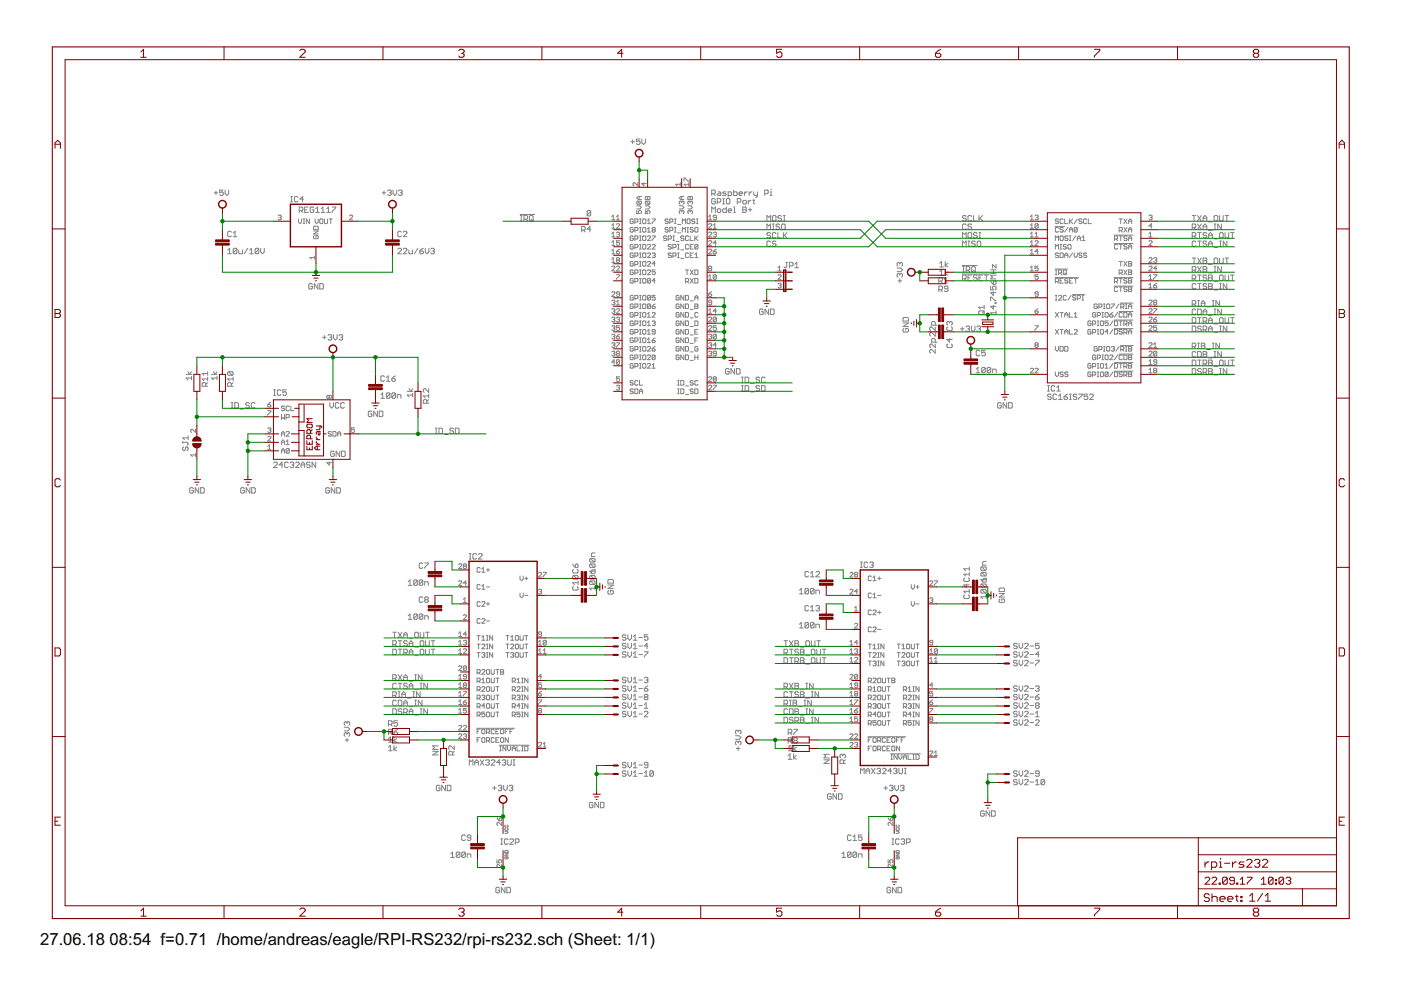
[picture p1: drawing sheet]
<svg xmlns="http://www.w3.org/2000/svg" width="297mm" height="210mm" viewBox="0 0 297 210" stroke-linecap="round" stroke-linejoin="round" font-family="sans-serif">
<defs><g id="words">
<g font-size="3.5">
<text x="8.5" y="200.4">27.06.18</text>
<text x="23.2" y="200.4">08:54 f=0.71 /home/andreas/eagle/RPI-RS232/rpi-rs232.sch (Sheet: 1/1)</text>
</g>
</g></defs>
<g fill="none" stroke="#808080" stroke-width=".21">
<path d="M133.8 30.1h.7M134.1 29.7v.7M135.2 38.7v.7l-.6-.7h-.2l-.2 .2v.3l.2 .2M135.7 29.5h-.8v.6l.4-.2 .4 .2v.3l-.2 .2h-.4l-.2-.2M136.1 29.5v.7l.4 .4 .3-.4v-.7M136.5 38.7v.7l-.5-.5h1M144.2 39.1h-1l.4 .3M144.2 38.7v.7M145 38.4v-.7l1 .7M146 39.1h-1l.4 .3M146 38.7v.7M45.4 40.9h.8"/>
<path d="M45.8 40.5v.8M47.3 40.3h-.7v.6l.3-.2 .4 .2v.4l-.2 .1h-.3l-.2-.1M47.7 40.3v.8l.4 .3 .4-.3v-.8M48.3 53l.4-.4v1.2M48.3 53.8h.8M49.1 49.2l-.2-.2h-.4l-.2 .2v.8l.2 .2h.4l.2-.2M49.4 50.2h.8M49.4 49.4l.4-.4v1.2M50.2 52.8v.8l-.2 .2h-.4l-.2-.2M50.2 52.8l-.2-.2h-.4l-.2 .2v.8M50.2 52.8l-.8 .8M50.6 53v.6l.2 .2h.6v-.8"/>
<path d="M52.5 52.6l-.7 1.2M52.9 53.8h.8M52.9 53l.4-.4v1.2M54.9 52.8v.8l-.2 .2h-.4l-.2-.2M54.9 52.8l-.2-.2h-.4l-.2 .2v.8M54.9 52.8l-.8 .8M55.3 52.6v.8l.3 .4 .4-.4v-.8M59 45.8l.5-.2 .1 .2-.1 .3M59.3 46.1h.2M59.5 46.1l.1 .2-.1 .3-.5-.2M61.6 41.7h.4M61.6 42.8h.4"/>
<path d="M61.8 41.7v1.1M63.2 41.8l-.2-.1h-.4l-.2 .1v.8l.2 .2h.4l.2-.2M63.3 46.4v.7l.3 .3 .3-.3v-.7M63.4 44.7h.6l.2-.2v-.4l-.2-.2h-.6v1.1M63.8 44.7l.4 .3M64.3 46.4h.3M64.3 47.4h.3M64.3 42.2h-.7l.6-.5v1.1M64.5 46.4v1M64.6 44.5h.4M65.4 43.9h-.8v1.1h.8M65.6 46.4v1l-.7-1v1"/>
<path d="M66.5 48.1l.2-.1h.6l.2 .1v.5h-1zM66.5 49h1l-1 .6h1M66.5 44.1l-.2-.2h-.3l-.2 .2v.8l.2 .1h.3l.2-.1v-.4h-.4M66.7 50l-.2 .1v.4l.2 .1h.6l.2-.1v-.4l-.2-.1h-.3v.3M66.7 54.6h-1l.3 .3M66.7 54.3v.6M66.8 46.4v.7l.3 .3 .4-.3v-.7M66.9 45h.8M66.9 44.3l.4-.4v1.1M68 46.4l.5 .2v.6l-.2 .2-.5-.2v-.6zM68.1 45h.8M68.1 44.3l.4-.4v1.1"/>
<path d="M68.8 46.4v.8l.2 .2 .4-.2v-.8M69.3 45h.7M69.3 44.3l.3-.4v1.1M69.8 46.4h.6M70.1 46.4v1M70.4 43.9h.8l-.8 1.1M74.1 45.8l.2-.2 .5 .2-.7 .8h.7M81 40.9h.8M81.4 40.5v.8M82.2 40.5l.2-.2h.4l.2 .2-.2 .4M82.6 40.9h.2M82.8 40.9l.2 .2-.2 .3h-.4l-.2-.1"/>
<path d="M83.3 40.3v.8l.4 .3 .4-.3v-.8M84.3 52.8l.2-.2h.4l.2 .2v.2l-.8 .8h.8M84.5 40.5l.2-.2h.4l.2 .2-.2 .4M84.9 40.9h.2M85.1 40.9l.2 .2-.2 .3h-.4l-.2-.1M85.1 49.2l-.2-.2h-.4l-.2 .2v.8l.2 .2h.4l.2-.2M85.5 52.8l.2-.2h.4l.2 .2v.2l-.8 .8h.8M85.5 49.2l.2-.2h.4l.2 .2v.2l-.8 .8h.8M86.7 53v.6l.2 .2h.5v-.8M88.6 52.6l-.8 1.2M89 53.2h.6l.2 .4-.2 .2h-.4l-.2-.2zM89.8 52.6l-.8 .6"/>
<path d="M90.2 52.6v.8l.4 .4 .3-.4v-.8M91.3 52.8l.2-.2h.4l.2 .2-.2 .4M91.7 53.2h.2M91.9 53.2l.2 .2-.2 .4h-.4l-.2-.2M110.3 45.5h3.1M110.3 45.7h.4M110.3 46.9h.4M110.5 45.7v1.2M111.1 46.5h.6l.2-.2v-.4l-.2-.2h-.6v1.2M111.5 46.5l.4 .4M112.2 45.9l.2-.2h.4l.2 .2v.8l-.2 .2h-.4l-.2-.2zM112.6 46.5l.4 .4"/>
<path d="M123.3 48.8h.6l.2-.2v-.4l-.2-.2h-.6v1.2M123.7 48.8l.4 .4M125.2 44.8l-.1-.2h-.4l-.2 .2v.8M125.2 44.8v.8l-.1 .2h-.4l-.2-.2M125.2 44.8l-.7 .8M125.2 48.6h-.7l.6-.6v1.2M129.7 46l.3-.4v1M129.7 47.8l.3-.4v1M129.7 49.6l.3-.4v1M129.7 51.4l.3-.4v1M129.7 53.2l.3-.4v1M129.7 55l.3-.4v1"/>
<path d="M129.7 46.6h.7M129.7 48.4h.7M129.7 50.2h.7M129.7 52h.7M129.7 53.8h.7M129.7 56.6l.2-.2h.3l.2 .2-.7 .8h.7M129.7 55.6h.7M130.7 47.6l.2-.2 .5 .2-.7 .8h.7M130.7 56.6l.2-.2h.3l.2 .2-.7 .8h.7M130.7 49.4l.2-.2h.3l.2 .2-.2 .3M130.7 53.3h.5l.2 .4-.2 .1h-.3zM130.7 58.3h.7l-.7 .9"/>
<path d="M130.7 46.6h.7M130.7 46l.3-.4v1M130.9 55.1l-.2-.1 .2-.4h.3l.2 .2-.2 .3M130.9 55.1l-.2 .2 .2 .3h.3l.2-.1-.2-.4M130.9 55.1h.3M131 49.7h.2M131.2 49.7l.2 .2-.2 .3h-.3l-.2-.1M131.4 51h-.7v.5l.5-.1 .2 .1v.4l-.2 .1h-.3l-.2-.1M131.4 52.8l-.7 .5M134.3 59.2l-.2-.2-.5 .2v.7l.2 .1 .5-.1v-.4h-.4M134.3 50.2l-.2-.2-.5 .2v.6l.2 .2 .5-.2v-.3h-.4M134.3 46.6l-.2-.2-.5 .2v.6l.2 .2 .5-.2v-.3h-.4"/>
<path d="M134.3 48.4l-.2-.2-.5 .2v.6l.2 .2 .5-.2v-.3h-.4M134.3 52l-.2-.2-.5 .2v.6l.2 .2 .5-.2v-.3h-.4M134.3 53.8l-.2-.2-.5 .2v.7l.2 .1 .5-.1v-.4h-.4M134.3 55.6l-.2-.2-.5 .2v.7l.2 .1 .5-.1v-.4h-.4M134.3 57.4l-.2-.2-.5 .2v.7l.2 .1 .5-.1v-.4h-.4M134.6 47.1h.5l.2-.2-.2-.5h-.5v1M134.6 48.9h.5l.2-.5-.2-.2h-.5v1M134.6 50.7h.5l.2-.2v-.3l-.2-.2h-.5v1M134.6 52.5h.5l.2-.2v-.3l-.2-.2h-.5v1M134.6 54.3h.5l.2-.2v-.3l-.2-.2h-.5v1M134.6 56.1h.5l.2-.2-.2-.5h-.5v1M134.6 57.9h.5l.2-.5-.2-.2h-.5v1"/>
<path d="M134.6 59.7h.5l.2-.2v-.3l-.2-.2h-.5v1M135 44.6v.7h.5l-.2-.5 .5-.2 .2 .2-.2 .5M135 43.6h.7l.3 .4-.3 .3h-.7M135.2 42.7h.6l.2 .1v.3l-.2 .2M135.2 42.7l-.2 .1v.3l.2 .2h.6M135.2 42.7l.6 .6M135.5 41.7v.6M135.6 46.4h.3M135.6 47.4h.3M135.6 48.2h.3M135.6 49.2h.3M135.6 50h.3"/>
<path d="M135.6 51h.3M135.6 51.8h.3M135.6 52.8h.3M135.6 53.6h.3M135.6 54.6h.3M135.6 55.4h.3M135.6 56.4h.3M135.6 57.2h.3M135.6 58.2h.3M135.6 59h.3M135.8 46.4v1M135.8 48.2v1"/>
<path d="M135.8 50v1M135.8 51.8v1M135.8 53.6v1M135.8 55.4v1M135.8 57.2v1M135.8 59v1M136 41.7h-.7l-.3 .3 .3 .3h.7M136.2 55.6l.2-.2h.4l.1 .2v.7l-.1 .1h-.4l-.2-.1zM136.2 59.2l.2-.2h.4l.1 .2v.7l-.1 .1h-.4l-.2-.1zM136.2 53.8l.2-.2 .5 .2v.7l-.1 .1-.6-.1zM136.4 46.4h.4l.1 .2v.6l-.1 .2h-.4l-.2-.2v-.6zM136.4 48.2h.4l.1 .2v.6l-.1 .2h-.4l-.2-.2v-.6z"/>
<path d="M136.4 50h.4l.1 .2v.6l-.1 .2h-.4l-.2-.2v-.6zM136.4 51.8h.4l.1 .2v.6l-.1 .2h-.4l-.2-.2v-.6zM136.4 57.2h.4l.1 .2v.7l-.1 .1h-.4l-.2-.1v-.7zM136.8 44.6v.7h.5l-.2-.5 .2-.2h.3l.2 .2-.2 .5M136.8 41.8l.2-.1 .3 .1 .3-.1 .2 .1v.5h-1zM136.8 43.6h.7l.3 .4-.3 .3h-.7M137 42.7h.6l.2 .1-.2 .5M137 42.7l-.2 .1 .2 .5h.6M137 42.7l.6 .6M137.3 57.4l.1-.2h.4l.1 .2-.6 .8h.6M137.3 47.4h.6M137.3 46.7l.3-.3v1"/>
<path d="M137.3 48.6l.3-.4v1M137.3 49.2h.6M137.3 50.2l.1-.2h.4l.1 .2-.6 .8h.6M137.3 52l.1-.2h.4l.1 .2-.6 .8h.6M137.3 53.8l.1-.2 .5 .2-.6 .8h.6M137.3 55.6l.1-.2h.4l.1 .2-.6 .8h.6M137.3 41.8v.5M137.9 59.2v.7l-.1 .1h-.4l-.1-.1M137.9 59.2l-.1-.2h-.4l-.1 .2v.7M137.9 59.2l-.6 .7M138.3 46.4h.6l-.6 1M138.3 50h.6l-.6 1"/>
<path d="M138.3 52l.1-.2h.3l.2 .2-.6 .8h.6M138.3 53.8l.4-.2 .2 .2-.2 .3M138.4 48.7l-.1-.1 .1-.4h.3l.2 .2-.2 .3M138.4 48.7l-.1 .2 .1 .3h.3l.2-.2-.2-.3M138.4 48.7h.3M138.6 54.1h.1M138.7 54.1l.2 .2-.2 .3-.4-.1M138.9 59.5h-.6l.4-.5v1M138.9 57.2h-.6v.5l.4-.1 .2 .1v.4l-.2 .1h-.3l-.1-.1M138.9 55.9h-.6l.4-.5v1M141.4 50.2l-.2-.2h-.4l-.1 .4 .1 .1h.4l.2 .3-.2 .2h-.4l-.1-.2M141.7 46.6l-.5-.2-.2 .3 .5 .2 .2 .3-.2 .2-.5-.2"/>
<path d="M141.7 48.4l-.2-.2-.5 .2 .2 .3 .5 .2-.2 .3-.5-.2M141.7 50.7h.5l.1-.2v-.3l-.1-.2h-.5v1M142 47.1h.5l.2-.2-.2-.5h-.5v1M142 48.9h.5l.2-.5-.2-.2h-.5v1M142.3 53.8l-.1-.2-.5 .2 .1 .3h.4l.1 .2-.1 .3-.5-.1M142.3 52l-.1-.2h-.4l-.1 .4 .1 .1h.4l.1 .3-.1 .2h-.4l-.1-.2M142.7 52.5h.5l.1-.2v-.3l-.1-.2h-.5v1M142.7 54.3h.5l.1-.2v-.3l-.1-.2h-.5v1M142.7 50h.3M142.7 51h.3M142.8 50v1M143 46.4h.3"/>
<path d="M143 47.4h.3M143 48.2h.3M143 49.2h.3M143.2 46.4v1M143.2 48.2v1M143.3 51.2h.7M143.7 51.8h.3M143.7 52.8h.3M143.7 53.6h.3M143.7 54.6h.3M143.7 47.6h.6M143.7 49.4h.6"/>
<path d="M143.8 51.8v1M143.8 53.6v1M144 43.6h.7l.3 .4-.3 .3h-.7M144.3 53h.7M144.3 54.8h.7M144.5 42.8l-.1-.1-.4 .1v.3l.2 .2M144.5 42.8l.2-.1 .3 .1v.3l-.2 .2M144.5 44.8l-.1-.2-.4 .2 .2 .5M144.5 44.8l.2-.2 .3 .2-.2 .5M144.5 41.7v.6M144.5 42.8v.2M144.5 44.8v.2"/>
<path d="M144.7 47.4v-1l.3 .3 .3-.3v1M144.7 49.2v-1l.3 .4 .3-.4v1M145 50.2l-.2-.2-.5 .2 .2 .3 .5 .2-.2 .3-.5-.2M145 41.7h-.6l-.4 .3 .4 .3h.6M145.3 59.7h.5l.2-.2v-.3l-.2-.2h-.5v1M145.3 57.2h.7M145.7 48.2h.3M145.7 49.2h.3M145.7 57.2v1M145.7 59.7l.3 .3M145.8 46.4h.4l.1 .2v.6l-.1 .2h-.4l-.1-.2v-.6zM145.8 48.2v1"/>
<path d="M145.8 43.6h.7l.3 .4-.3 .3h-.7M145.8 41.8l.2-.1 .3 .1 .4-.1 .1 .1v.5h-1zM146 50.2l-.2-.2-.5 .2v.6l.2 .2 .5-.2M146 52l-.2-.2-.5 .2v.6l.2 .2 .5-.2M146 53.8l-.2-.2-.5 .2v.7l.2 .1 .5-.1M146.3 42.8l-.1-.1-.4 .1 .2 .5M146.3 42.8l.2-.1 .3 .1-.1 .5M146.3 44.8l-.1-.2-.4 .2 .2 .5M146.3 44.8l.2-.2 .3 .2-.1 .5M146.3 50v1h.7M146.3 52.3h.4M146.3 54.1h.4"/>
<path d="M146.3 57.2l.7 1M146.3 59l.7 1M146.3 41.8v.5M146.3 42.8v.2M146.3 44.8v.2M147 48.4l-.2-.2-.5 .2 .2 .3 .5 .2-.2 .3-.5-.2M147 51.8h-.7v1h.7M147 53.6h-.7v1h.7M147 57.2l-.7 1M147 59l-.7 1M147.3 46.6l-.1-.2h-.4l-.1 .3 .1 .2h.4l.1 .3-.1 .2h-.4l-.1-.2M147.3 50v1"/>
<path d="M147.3 57.2h.5l.2 .2v.7l-.2 .1h-.5zM147.3 59h.5l.2 .2v.7l-.2 .1h-.5zM147.3 54.6h.7M147.3 54l.4-.4v1M147.5 48.2l.5 .2v.6l-.2 .2-.5-.2v-.6zM147.5 50.5l.5 .5M147.7 46.4h.3M147.7 47.4h.3M147.8 46.4v1M148 52l-.5-.2-.2 .2v.6M148 52v.6l-.2 .2-.5-.2M148 50l-.7 .7"/>
<path d="M148 52l-.7 .6M150.2 47.6l.2-.2 .5 .2v.2l-.7 .6h.7M150.2 49.4l.2-.2h.3l.2 .2-.7 .8h.7M150.2 51.2l.2-.2h.3l.2 .2v.2l-.7 .6h.7M150.2 53l.2-.2h.3l.2 .2v.2l-.7 .6h.7M150.2 46.6h.7M150.2 58.6l.4-.3v.9M150.2 46l.4-.4v1M150.2 59.2h.7M150.4 56.9l-.2-.1 .2-.4h.3l.2 .2-.2 .3M150.4 56.9l-.2 .2 .2 .3h.3l.2-.1-.2-.4M150.4 56.9h.3"/>
<path d="M150.9 41.1h.6l.2-.2v-.4l-.2-.2h-.6v1.1M150.9 45v-1.1l.4 .4 .4-.4v1.1M151.2 49.4l.2-.2h.3l.2 .2-.2 .3M151.2 48.4h.7M151.2 53.3h.5l.2 .4-.2 .1h-.3l-.2-.1zM151.2 47.8l.4-.4v1M151.3 41.1l.4 .3M151.6 49.7h.1M151.7 42.3l-.2-.2h-.4l-.2 .2v.8l.2 .1h.4l.2-.1v-.4h-.4M151.7 49.7l.2 .2-.2 .3h-.3l-.2-.1M151.9 58.4l-.7 .7M151.9 46.1h-.5l-.2-.1 .2-.4h.3l.2 .2v.6l-.2 .2h-.3l-.2-.2"/>
<path d="M151.9 58.4l-.2-.1-.5 .1v.7M151.9 58.4v.7l-.2 .1-.5-.1M151.9 51.5h-.7l.5-.5v1M151.9 52.8l-.7 .5M152.1 42.9h.5l.2-.2v-.4l-.2-.2h-.5v1.1M152.1 44.5l.2-.2h.3l.2 .2v.4l-.2 .1h-.3l-.2-.1zM152.3 40.7h.3l.2 .2v.5h-.5l-.2-.1 .2-.2h.5M153.2 42.1h.4M153.2 43.2h.4M153.4 42.1v1.1M154 40.7h-.6l-.2 .2 .2 .2h.4l.2 .2-.2 .1h-.6M154 43.9v1.1h-.6l-.2-.1v-.4l.2-.2h.6"/>
<path d="M154.2 42.1h.4l.1 .2v.8l-.1 .1h-.4l-.2-.1v-.8zM154.4 41.4h.5l.2-.1v-.4l-.2-.2h-.5v1.1M154.4 44.7h.7l-.2-.4h-.3l-.2 .2v.4l.2 .1h.3M155.6 40.3v1.1h.5l.2-.1v-.4l-.2-.2h-.5M155.6 45h.3M155.6 43.9h.1v1.1M156.3 42.9h.6l.2-.2v-.4l-.2-.2h-.6v1.1M156.7 41.1h.8l-.2-.4h-.4l-.2 .2v.4l.2 .1h.4M157.5 43.9h.6l.1 .2-.1 .4 .1 .4-.1 .1h-.6zM157.5 44.5h.6M157.7 42.5h.4l.1 .2v.4l-.1 .1h-.4l-.2-.1v-.4zM157.9 40.7v.7"/>
<path d="M158.4 40.7l-.5 .4M158.6 42.5v.7M158.6 44.5h.8M158.8 40.7v.7M159 44.1v.8M159.2 42.5l-.6 .4M159.4 40.7l-.6 .4M159.6 42.5h.4M159.8 40.7v.6l.2 .1h.6M159.8 42.3v.8l.2 .1M160.6 40.7v.9l-.4 .2M162.1 41.1h.6l.2-.2v-.4l-.2-.2h-.6v1.1"/>
<path d="M162.6 46.9v-1.2l.4 .4 .4-.4v1.2M162.6 48.7v-1.2l.4 .4 .4-.4v1.2M163.3 40.7h.2v.7M163.3 41.4h.4M163.4 49.5l-.2-.2h-.4l-.2 .4 .2 .2h.4l.2 .4-.2 .2h-.4l-.2-.2M163.4 51.3l-.2-.2h-.4l-.2 .2v.8l.2 .2h.4l.2-.2M163.5 40.1v.2M163.8 45.9l.2-.2h.3l.2 .2v.8l-.2 .2h-.3l-.2-.2zM163.8 47.5h.3M163.8 48.7h.3M164 47.5v1.2M164.5 51.3l-.2-.2h-.3l-.2 .2 .2 .4h.3l.2 .2-.2 .4h-.3l-.2-.2"/>
<path d="M164.5 49.5l-.2-.2h-.3l-.2 .2v.8l.2 .2h.3l.2-.2M164.9 49.3v1.2h.8M165 58.4l.1-.1 .5 .1-.6 .8h.6M165 57.4h.6M165 56.8l.3-.4v1M165.3 47.7l-.2-.2h-.4l-.2 .2 .2 .4h.4l.2 .2-.2 .4h-.4l-.2-.2M165.7 45.9l-.2-.2h-.4l-.2 .2 .2 .4h.4l.2 .2-.2 .4h-.4l-.2-.2M165.7 47.7l.2-.2h.4l.2 .2v.8l-.2 .2h-.4l-.2-.2zM166.1 45.7h.4M166.1 46.9h.4M166.1 49.3v1.2M166.3 45.7v1.2"/>
<path d="M166.3 49.9l.6 .6M166.6 55.6h.4M166.8 55.6v1l-.2 .2-.4-.2M166.9 49.3l-.8 .8M167.4 56.4h.6l.1-.2v-.4l-.1-.2h-.6v1.2M168.5 56.8h.8M168.5 56l.4-.4v1.2M190.2 56.8h.8l.3 .4-.3 .4h-.8M190.4 59.5h.8M190.8 55.9l-.2-.2-.4 .2v.3l.2 .3M190.8 58.2l-.2-.2-.4 .2v.4l.2 .2M190.8 55.9l.2-.2 .3 .2v.3l-.1 .3"/>
<path d="M190.8 58.2l.2-.2 .3 .2v.4l-.1 .2M190.8 55.9v.1M190.8 58.2v.2M190.8 59.2v.7M199.1 59.6h.5l.2-.2v-.4l-.2-.2h-.5v1.2M199.2 55.8l.4-.4v1.2M199.2 57.6l.4-.4v1.2M199.2 56.6h.8M199.2 58.4h.8M199.4 59.6l.4 .4M200.2 59.2l.4-.4v1.2M200.4 55.4v1.2"/>
<path d="M200.4 57.2v1.2M201 55.8l-.6 .4 .6 .4M201 57.6l-.6 .4 .6 .4M204 56.3h3.1M204 58.1h5.8M204.1 59.1h.6l.2-.2v-.4l-.2-.2h-.6v1.2M204.1 50.5v-1.2l.4 .4 .4-.4v1.2M204.1 52.3v-1.2l.4 .4 .4-.4v1.2M204.1 57.7h.4M204.1 56.5h.4M204.3 56.5v1.2M204.5 59.1l.4 .4"/>
<path d="M204.9 45.9l-.2-.2h-.4l-.2 .2 .2 .4h.4l.2 .2-.2 .4h-.4l-.2-.2M204.9 47.7l-.2-.2h-.4l-.2 .2v.8l.2 .2h.4l.2-.2M204.9 57.3h.5l.2-.2v-.4l-.2-.2h-.5v1.2M205.2 57.3l.4 .4M205.2 58.9h.4M205.2 49.5l.2-.2h.4l.2 .2v.8l-.2 .2h-.4l-.2-.2zM205.2 52.3h.4M205.2 51.1h.4M205.4 51.1v1.2M206 47.7l-.2-.2h-.4l-.2 .2 .2 .4h.4l.2 .2-.2 .4h-.4l-.2-.2M206 45.9l-.2-.2h-.4l-.2 .2v.8l.2 .2h.4l.2-.2M206 58.3h-.8v1.2h.8"/>
<path d="M206 56.7l.2-.2h.4l.2 .2v.8l-.2 .2h-.4l-.2-.2zM206.4 45.7v1.2h.8M206.4 57.3l.4 .4M206.8 51.3l-.2-.2h-.4l-.2 .2 .2 .4h.4l.2 .2-.2 .4h-.4l-.2-.2M207.2 51.3l.2-.2h.4l.1 .2v.8l-.1 .2h-.4l-.2-.2zM207.2 58.5l-.2-.2h-.4l-.2 .4 .2 .2h.4l.2 .4-.2 .2h-.4l-.2-.2M207.2 49.5l-.2-.2h-.4l-.2 .4 .2 .2h.4l.2 .4-.2 .2h-.4l-.2-.2M207.6 58.9h.3M207.6 49.3h.3M207.6 50.5h.3M207.6 45.7v1.2M207.8 49.3v1.2"/>
<path d="M207.8 46.3l.5 .6M208.3 58.3h-.7v1.2h.7M208.3 45.7l-.7 .8M208.7 58.3h.8M209.1 58.3v1.2M210 58h1.2M210 59.5l.6 .8M210 57.2h1.2M210.6 59.7l.2-.2 .4 .2v.4l-.2 .2h-.4zM210.6 57.2v.8M211.2 56v.8l-.8-.8v.8M211.2 58.4h-1.2l.4 .4-.4 .3h1.2"/>
<path d="M218.4 46.6h.7M218.4 48.4h.7M218.4 50.2h.7M218.4 52h.7M218.4 53.8h.7M218.4 57.4h.7M218.4 46l.4-.4v1M218.4 47.8l.4-.4v1M218.4 49.6l.4-.4v1M218.4 51.4l.4-.4v1M218.4 53.2l.4-.4v1M218.4 56.8l.4-.4v1"/>
<path d="M219.4 50.2h.7M219.4 51.2l.2-.2h.3l.2 .2v.2l-.7 .6h.7M219.4 45.8l.2-.2h.3l.2 .2-.2 .3M219.4 49.6l.4-.4v1M219.8 46.1h.1M219.9 46.1l.2 .2-.2 .3h-.3l-.2-.2M220.1 47.6l-.7 .7M220.1 56.4h-.7v.5l.4-.1 .3 .1-.2 .5h-.3l-.2-.1M220.1 47.6l-.2-.2-.5 .2v.7M220.1 47.6v.7l-.2 .1-.5-.1M220.1 53.3h-.7l.5-.5v1M220.1 58.3h-.7v.4l.4-.1 .3 .1v.4l-.2 .1-.5-.1"/>
<path d="M223.7 48h2M223.7 57h2.7M223.7 58.9h5M223.8 57.2h.3M223.8 58.2h.3M223.8 59.7h.5l.1-.2v-.3l-.1-.2h-.5v1M223.8 51v-1l.3 .4 .3-.4v1M223.8 52.8v-1l.3 .4 .3-.4v1M223.9 57.2v1M224.1 59.7l.3 .3M224.4 46.6l-.1-.2h-.4l-.1 .3 .1 .2h.4l.1 .3-.1 .2h-.4l-.1-.2M224.4 48.4l-.1-.2h-.4l-.1 .2v.6l.1 .2h.4l.1-.2"/>
<path d="M224.4 53.8l-.1-.2-.5 .2 .1 .3h.4l.1 .2-.1 .3-.5-.1M224.4 57.9h.5l.2-.5-.2-.2h-.5v1M224.7 59.5h.4M224.7 51.8h.4M224.7 52.8h.4M224.7 53.6h.6l.1 .2v.7l-.1 .1h-.6zM224.7 57.9l.4 .3M224.9 50h.4l.1 .2v.6l-.1 .2h-.4l-.2-.2v-.6zM224.9 51.8v1M225.4 46.6l-.1-.2h-.4l-.2 .2v.6l.2 .2h.4l.1-.2M225.4 48.4l-.1-.2h-.4l-.2 .2 .2 .3h.4l.1 .2-.1 .3h-.4l-.2-.2M225.4 59h-.7v1h.7"/>
<path d="M225.6 57.2l.5 .2v.7l-.2 .1-.5-.1v-.7zM225.7 46.4v1h.7M225.7 54.1h.7M225.7 54.6v-.6l.4-.4 .3 .4v.6M225.7 57.9l.4 .3M226.1 52l-.5-.2-.2 .4 .5 .1 .2 .3-.2 .2-.5-.2M226.4 59.2l-.1-.2h-.4l-.2 .4 .2 .1h.4l.1 .4-.1 .1h-.4l-.2-.1M226.4 50.2l-.1-.2h-.4l-.2 .4 .2 .1h.4l.1 .3-.1 .2h-.4l-.2-.2M226.4 48.2l-.7 1M226.6 51.8l.5 .2v.6l-.2 .2-.5-.2v-.6zM226.7 59.5h.4M226.7 48.7h.7"/>
<path d="M226.7 50h.4M226.7 51h.4M226.7 49.2v-.6l.4-.4 .3 .4v.6M226.7 46.4v1M226.9 46.9l.5 .5M226.9 50v1M227.4 59h-.7v1h.7M227.4 46.4l-.7 .7M227.4 53.6l-.7 1M227.8 59h.6M227.8 53.6v.7l.3 .3 .3-.3v-.7M228.1 50l-.7 1"/>
<path d="M228.1 59v1M228.4 48.4l-.2-.2h-.3l-.1 .2v.6M228.4 48.4v.6l-.2 .2h-.3l-.1-.2M228.4 50.5h.7M228.4 46.4l-.6 1M228.4 51v-.6l.3-.4 .4 .4v.6M228.4 48.4l-.6 .6M229.4 46.6l-.2-.2h-.3l-.2 .3 .2 .2h.3l.2 .3-.2 .2h-.3l-.2-.2M229.4 51h.7M229.4 53.8l-.2-.2-.5 .2 .2 .3h.3l.2 .2-.2 .3-.5-.1M229.4 50.4l.3-.4v1M230.4 46.6l-.2-.2h-.3l-.2 .2v.6l.2 .2h.3l.2-.2"/>
<path d="M230.4 53.8l-.2-.2-.5 .2 .2 .3h.3l.2 .2-.2 .3-.5-.1M230.7 46.4v1h.7M236.2 58.9h4M236.2 49.8h4M236.2 51.6h4M236.3 50.7h.5l.2-.2v-.3l-.2-.2h-.5v1M236.3 59.7h.5l.2-.2v-.3l-.2-.2h-.5v1M236.6 50.7l.4 .3M236.6 59.7l.4 .3M237 52l-.2-.2h-.3l-.2 .2v.6l.2 .2h.3l.2-.2M237.3 46.4h.7M237.3 48.9h.5l.2-.5-.2-.2h-.5v1"/>
<path d="M237.3 50h.7M237.3 51.8h.7M237.3 55.4h.7M237.3 57.9h.5l.2-.5-.2-.2h-.5v1M237.3 59h.7M237.6 46.4v1M237.6 50v1M237.6 51.8v1M237.6 55.4v1M237.6 59v1M237.6 48.9l.4 .3M237.6 57.9l.4 .3"/>
<path d="M238.3 46.4l.7 1M238.3 48.2l.7 1M238.3 55.4l.7 1M238.3 57.2l.7 1M239 59.2l-.2-.2h-.4l-.1 .4 .1 .1h.4l.2 .4-.2 .1h-.4l-.1-.1M239 50.2l-.2-.2h-.4l-.1 .4 .1 .1h.4l.2 .3-.2 .2h-.4l-.1-.2M239 52l-.2-.2h-.4l-.1 .4 .1 .1h.4l.2 .3-.2 .2h-.4l-.1-.2M239 46.4l-.7 1M239 48.2l-.7 1M239 55.4l-.7 1M239 57.2l-.7 1M239.3 59.5h.5"/>
<path d="M239.3 46.9h.6M239.3 48.7h.6M239.3 50.5h.6M239.3 52.3h.6M239.3 55.4h.5l.1 .2-.1 .3 .1 .4-.1 .1h-.5zM239.3 55.9h.5M239.3 57.2h.5l.1 .2-.1 .3 .1 .4-.1 .1h-.5zM239.3 57.7h.5M239.3 59h.5l.1 .2-.1 .3 .1 .4-.1 .1h-.5zM239.3 47.4v-.7l.3-.3 .3 .3v.7M239.3 49.2v-.6l.3-.4 .3 .4v.6M239.3 51v-.6l.3-.4 .3 .4v.6"/>
<path d="M239.3 52.8v-.6l.3-.4 .3 .4v.6M243.6 50.2h.7M243.6 51.2l.2-.2h.3l.2 .2v.2l-.7 .6h.7M243.6 56.6l.2-.2h.3l.2 .2v.2l-.7 .6h.7M243.6 54.8l.2-.2h.3l.2 .2v.2l-.7 .6h.7M243.6 59.2h.7M243.6 45.8l.2-.2h.3l.2 .2-.2 .3M243.6 49.6l.3-.4v1M243.6 58.6l.3-.3v.9M243.9 46.1h.2M244.1 46.1l.2 .2-.2 .3h-.3l-.2-.2M244.3 47.9h-.7l.5-.5v1"/>
<path d="M244.6 54.8l.2-.2h.3l.2 .2-.2 .3M244.6 58.3h.7l-.7 .9M244.9 55.1h.2M245.1 55.1l.2 .2-.2 .3h-.3l-.2-.1M245.3 56.9h-.7l.5-.5v1M252.8 48.3h.5l.2-.2v-.4l-.2-.2h-.5v1.2M252.8 50.1h.5l.2-.2v-.4l-.2-.2h-.5v1.2M252.8 57.3h.5l.2-.2v-.4l-.2-.2h-.5v1.2M252.8 59.1h.5l.2-.2v-.4l-.2-.2h-.5v1.2M252.8 45.7h.7M252.8 54.7h.7M253.2 45.7v1.2"/>
<path d="M253.2 54.7v1.2M253.2 48.3l.3 .4M253.2 59.1l.3 .4M253.2 57.3l.3 .4M253.2 50.1l.3 .4M253.5 51.3l-.2-.2h-.3l-.2 .2v.8l.2 .2h.3l.2-.2M253.9 45.7l.8 1.2M253.9 47.5l.8 1.2M253.9 58.3h.8M253.9 49.3h.8M253.9 51.1h.8M253.9 54.7l.8 1.2"/>
<path d="M253.9 56.5l.8 1.2M254.3 49.3v1.2M254.3 51.1v1.2M254.3 58.3v1.2M254.7 45.7l-.8 1.2M254.7 47.5l-.8 1.2M254.7 54.7l-.8 1.2M254.7 56.5l-.8 1.2M255.1 54.7h.6l.2 .2-.2 .4 .2 .4-.2 .2h-.6zM255.1 46.9v-.8l.4-.4 .4 .4v.8M255.1 48.7v-.8l.4-.4 .4 .4v.8M255.1 56.5h.6l.2 .2-.2 .4 .2 .4-.2 .2h-.6z"/>
<path d="M255.1 46.3h.8M255.1 48.1h.8M255.1 55.3h.6M255.1 57.1h.6M255.9 58.5l-.2-.2h-.4l-.2 .4 .2 .2h.4l.2 .4-.2 .2h-.4l-.2-.2M255.9 49.5l-.2-.2h-.4l-.2 .2 .2 .4h.4l.2 .2-.2 .4h-.4l-.2-.2M255.9 51.3l-.2-.2h-.4l-.2 .2 .2 .4h.4l.2 .2-.2 .4h-.4l-.2-.2M256.2 47.1h.8M256.2 48.9h.8M256.2 56.1h.8M256.2 57.9h.8M256.2 58.9h.6"/>
<path d="M256.2 58.3h.6l.2 .2-.2 .4 .2 .4-.2 .2h-.6zM256.2 50.5v-.8l.4-.4 .4 .4v.8M256.2 52.3v-.8l.4-.4 .4 .4v.8M256.2 49.9h.8M256.2 51.7h.8M257.4 50.7h.8M257.4 52.5h.8M257.4 59.7h.8M257.4 45.9l.2-.2h.4l.2 .2v.8l-.2 .2h-.4l-.2-.2zM257.4 47.5h.4M257.4 48.7h.4M257.4 57.7h.4"/>
<path d="M257.4 56.5h.4M257.6 54.7h.4l.2 .2v.8l-.2 .2h-.4l-.2-.2v-.8zM257.6 47.5v1.2M257.6 56.5v1.2M258.6 45.7v1l.2 .2h.3l.2-.2v-1M258.6 54.7v1l.2 .2h.3l.2-.2v-1M258.6 52.3h.4M258.6 51.1h.4M258.8 49.3h.3l.2 .2v.8l-.2 .2h-.3l-.2-.2v-.8zM258.8 58.3h.3l.2 .2v.8l-.2 .2h-.3l-.2-.2v-.8zM258.8 51.1v1.2M259 47.5v1.2l-.8-1.2v1.2"/>
<path d="M259 56.5v1.2l-.8-1.2v1.2M259.7 49.3v1l.2 .2h.4l.2-.2v-1M259.7 58.3v1l.2 .2h.4l.2-.2v-1M259.7 45.7h.8M259.7 54.7h.8M260.1 51.1v1.2l-.7-1.2v1.2M260.1 45.7v1.2M260.1 54.7v1.2M260.9 58.3h.8M260.9 49.3h.8M261.3 49.3v1.2M261.3 58.3v1.2"/>
<path d="M39.5 79.4h1.1M39.8 78.8l.4 .6 .4-.6M40.6 79.8v.7M44 79.2h-1.1l.3 .4M44 78.8v.8M44 80v.7M44.9 79.4h1.1M45.3 78.8l.3 .6 .4-.6M46 79.8v.7M48.5 78.8l.7 .8M48.5 78.8l-.2 .2v.4l.2 .2h.7M48.5 78.8h.7l.2 .2v.4l-.2 .2"/>
<path d="M49.4 80v.7M66.2 60.3l-.2-.2h-.3l-.2 .2v.8l.2 .2h.3l.2-.2v-.4h-.4M67.4 60.1v1.2l-.8-1.2v1.2M67.8 60.1h.6l.2 .2v.8l-.2 .2h-.6zM68.4 71.5h.8M68.8 71.1v.8M69.6 71.1l.1-.1h.4l.2 .1-.2 .4M69.9 71.5h.2M70.1 71.5l.2 .2-.2 .4h-.4l-.1-.2M70.7 71v.7l.4 .4 .4-.4v-.7M71.9 71.1l.2-.1h.4l.1 .1-.1 .4M72.3 71.5h.2"/>
<path d="M72.5 71.5l.1 .2-.1 .4h-.4l-.2-.2M81.5 79.9l-.2-.2h-.4l-.1 .2v.7l.1 .2h.4l.2-.2M83.8 79.7l-.7 .6M129.7 62l.2-.2h.3l.2 .2-.7 .8h.7M129.7 69.2l.5-.1 .2 .1-.2 .4M129.7 63.8l.2-.2h.3l.2 .2-.2 .4M129.7 65.6l.2-.2h.3l.2 .2-.2 .4M129.7 67.4l.2-.2h.3l.2 .2-.2 .4M129.7 71l.2-.1h.3l.2 .1-.2 .4M129.7 72.8l.2-.1h.3l.2 .1-.2 .4M129.7 74.6l.2-.1h.3l.2 .1-.2 .4M130 64.2h.2"/>
<path d="M130 66h.2M130 67.8h.2M130 69.6h.2M130 71.4h.2M130 73.2h.2M130 75h.2M130.2 64.2l.2 .1-.2 .3h-.3l-.2-.1M130.2 66l.2 .1-.2 .3h-.3l-.2-.1M130.2 67.8l.2 .1-.2 .3-.5-.1M130.2 69.6l.2 .1-.2 .4h-.3l-.2-.2M130.2 71.4l.2 .1-.2 .4h-.3l-.2-.2M130.2 73.2l.2 .1-.2 .4h-.3l-.2-.2"/>
<path d="M130.2 75l.2 .1-.2 .4h-.3l-.2-.2M130.4 76.8h-.7l.5-.5v1M130.7 67.4l.2-.2h.3l.2 .2-.2 .4M130.7 65.6l.2-.2h.3l.2 .2-.7 .8h.7M130.7 71.4h.5l.2 .3-.2 .2h-.3zM130.7 72.7h.7l-.7 1M130.7 64l.3-.4v1M130.7 64.6h.7M130.9 75l-.2-.2 .2-.3h.3l.2 .1-.2 .4M130.9 75l-.2 .1 .2 .4h.3l.2-.2-.2-.3M130.9 75h.3M131 67.8h.2"/>
<path d="M131.2 67.8l.2 .1-.2 .3-.5-.1M131.4 62.3h-.5l-.2-.1 .2-.4h.3l.2 .2v.7l-.2 .1h-.3l-.2-.1M131.4 69.1h-.7v.5l.5-.2 .2 .2v.3l-.2 .2h-.3l-.2-.2M131.4 76.4v.7l-.2 .2h-.3l-.2-.2M131.4 79.9h-.7v.5l.3-.2 .4 .2v.3l-.2 .2h-.3l-.2-.2M131.4 76.4l-.2-.1h-.3l-.2 .1v.7M131.4 76.4l-.7 .7M131.4 70.9l-.7 .5M134.3 62.8l-.2-.2-.5 .2v.7l.2 .1 .5-.1v-.4h-.4M134.3 66.4l-.2-.1-.5 .1v.7l.2 .1 .5-.1v-.4h-.4M134.3 68.2l-.2-.1-.5 .1v.7l.2 .1 .5-.1v-.4h-.4M134.3 77.2l-.2-.1-.5 .1v.7l.2 .2 .5-.2v-.3h-.4"/>
<path d="M134.3 75.4l-.2-.1-.5 .1v.7l.2 .2 .5-.2v-.3h-.4M134.3 64.6l-.2-.1-.5 .1v.7l.2 .1 .5-.1v-.4h-.4M134.3 70l-.2-.2-.5 .2v.7l.2 .1 .5-.1v-.3h-.4M134.3 71.8l-.2-.2-.5 .2v.7l.2 .1 .5-.1v-.3h-.4M134.3 73.6l-.2-.1-.5 .1v.7l.2 .1 .5-.1v-.3h-.4M134.6 70.5h.5l.2-.1v-.4l-.2-.2h-.5v1M134.6 74.1h.5l.2-.1v-.4l-.2-.1h-.5v.9M134.6 68.7h.5l.2-.5-.2-.1h-.5v.9M134.6 63.3h.5l.2-.2v-.3l-.2-.2h-.5v1M134.6 65.1h.5l.2-.2v-.3l-.2-.1h-.5v.9M134.6 66.9h.5l.2-.2-.2-.4h-.5v.9M134.6 72.3h.5l.2-.1v-.4l-.2-.2h-.5v1"/>
<path d="M134.6 75.9h.5l.2-.5-.2-.1h-.5v1M134.6 77.7h.5l.2-.5-.2-.1h-.5v1M135.6 68.1h.3M135.6 62.6h.3M135.6 63.6h.3M135.6 60h.3M135.6 64.5h.3M135.6 65.4h.3M135.6 66.3h.3M135.6 67.2h.3M135.6 69h.3M135.6 69.8h.3"/>
<path d="M135.6 70.8h.3M135.6 71.6h.3M135.6 72.6h.3M135.6 73.5h.3M135.6 74.4h.3M135.6 75.3h.3M135.6 76.3h.3M135.6 77.1h.3M135.6 78.1h.3M135.8 62.6v1M135.8 64.5v.9M135.8 66.3v.9"/>
<path d="M135.8 68.1v.9M135.8 69.8v1M135.8 71.6v1M135.8 73.5v.9M135.8 75.3v1M135.8 77.1v1M136.2 64.6l.2-.1 .5 .1v.7l-.1 .1-.6-.1zM136.2 73.6l.2-.1 .5 .1v.7l-.1 .1-.6-.1zM136.4 68.1h.4l.1 .1v.7l-.1 .1h-.4l-.2-.1v-.7zM136.4 62.6h.4l.1 .2v.7l-.1 .1-.6-.1v-.7zM136.4 66.3h.4l.1 .1v.7l-.1 .1h-.4l-.2-.1v-.7zM136.4 69.8h.4l.1 .2v.7l-.1 .1h-.4l-.2-.1v-.7z"/>
<path d="M136.4 71.6h.4l.1 .2v.7l-.1 .1h-.4l-.2-.1v-.7zM136.4 75.3h.4l.1 .1v.7l-.1 .2h-.4l-.2-.2v-.7zM136.4 77.1h.4l.1 .1v.7l-.1 .2h-.4l-.2-.2v-.7zM137.3 73.6l.1-.1 .5 .1-.6 .8h.6M137.3 66.6l.3-.3v.9M137.3 68.4l.3-.3v.9M137.3 70.2l.3-.4v1M137.3 72l.3-.4v1M137.3 75.4l.1-.1h.4l.1 .1-.6 .9h.6M137.3 77.2l.1-.1h.4l.1 .1-.6 .9h.6M137.3 67.2h.6M137.3 69h.6"/>
<path d="M137.3 70.8h.6M137.3 72.6h.6M137.9 62.8l-.1-.2h-.4l-.1 .2v.7M137.9 62.8v.7l-.1 .1-.5-.1M137.9 64.6v.7l-.1 .1-.5-.1M137.9 64.6l-.1-.1-.5 .1v.7M137.9 62.8l-.6 .7M137.9 64.6l-.6 .7M138.3 68.2l.1-.1h.3l.2 .1-.2 .3M138.3 64.9h.4l.2 .4-.5 .1zM138.3 66.4l.1-.1h.3l.2 .1-.6 .8h.6M138.3 72.2h.4l.2 .3-.2 .1h-.3z"/>
<path d="M138.3 74h.4l.2 .3-.5 .1zM138.3 78.1h.6M138.3 77.4l.3-.3v1M138.6 68.5h.1M138.7 68.5l.2 .2-.2 .3h-.3l-.1-.1M138.9 62.6h-.6v.5l.3-.1 .3 .1v.4l-.2 .1-.4-.1M138.9 70.4h-.5l-.1-.2 .1-.4h.3l.2 .2v.7l-.2 .1h-.3l-.1-.1M138.9 75.4v.7l-.2 .2h-.3l-.1-.2M138.9 75.4l-.2-.1h-.3l-.1 .1v.7M138.9 64.5l-.6 .4M138.9 71.6l-.6 .6M138.9 73.5l-.6 .5"/>
<path d="M138.9 75.4l-.6 .7M144 68.2l-.2-.1-.5 .1v.7l.5 .1 .2-.1v-.4h-.3M144 75.4l-.2-.1-.5 .1v.7l.5 .2 .2-.2v-.3h-.3M144 66.4l-.2-.1-.5 .1v.7l.5 .1 .2-.1v-.4h-.3M144 62.8l-.2-.2-.5 .2v.7l.5 .1 .2-.1v-.4h-.3M144 64.6l-.2-.1-.5 .1v.7l.5 .1 .2-.1v-.4h-.3M144 70l-.2-.2-.5 .2v.7l.5 .1 .2-.4h-.3M144 71.8l-.2-.2-.5 .2v.7l.5 .1 .2-.4h-.3M144 73.6l-.2-.1-.5 .1v.7l.5 .1 .2-.1v-.3h-.3M145 62.6v1l-.7-1v1M145 64.5v.9l-.7-.9v.9M145 66.3v.9l-.7-.9v.9"/>
<path d="M145 68.1v.9l-.7-.9v.9M145 69.8v1l-.7-1v1M145 71.6v1l-.7-1v1M145 73.5v.9l-.7-.9v.9M145 75.3v1l-.7-1v1M145.3 68.1h.5l.2 .1v.7l-.2 .1h-.5zM145.3 62.6h.5l.2 .2v.7l-.2 .1h-.5zM145.3 64.5h.5l.2 .1v.7l-.2 .1h-.5zM145.3 66.3h.5l.2 .1v.7l-.2 .1h-.5zM145.3 69.8h.5l.2 .2v.7l-.2 .1h-.5zM145.3 71.6h.5l.2 .2v.7l-.2 .1h-.5zM145.3 73.5h.5l.2 .1v.7l-.2 .1h-.5z"/>
<path d="M145.3 75.3h.5l.2 .1v.7l-.2 .2h-.5zM146.3 69.2h.7M146.3 63.8h.7M146.3 65.6h.7M146.3 67.4h.7M146.3 71h.7M146.3 72.8h.7M146.3 74.6h.7M146.3 76.4h.7M147.3 68.1h.5l.2 .1v.7l-.2 .1h-.5zM147.3 63.1h.7M147.3 63.6v-.6l.4-.4 .3 .4v.6"/>
<path d="M147.3 64.5h.5l.2 .1-.2 .3 .2 .4-.2 .1h-.5zM147.3 75.3v1M147.3 64.9h.5M147.3 70.4h.4M147.3 72.2h.4M147.3 75.8h.7M148 66.4l-.2-.1-.5 .1v.7l.2 .1 .5-.1M148 69.8h-.7v1h.7M148 71.6h-.7v1M148 73.6l-.2-.1-.5 .1v.7l.2 .1 .5-.1v-.3h-.3M148 75.3v1M150.2 62.3h.5l.2 .4-.2 .1h-.3l-.2-.1z"/>
<path d="M150.2 67.4l.2-.2h.3l.2 .2v.2l-.7 .6h.7M150.2 69.2l.2-.1 .5 .1-.7 .9h.7M150.2 71l.2-.1h.3l.2 .1-.2 .4M150.2 72.8l.2-.1h.3l.2 .1-.2 .4M150.2 74.6l.2-.1h.3l.2 .1-.2 .4M150.2 65.8l.4-.4v1M150.2 66.4h.7M150.6 71.4h.1M150.6 73.2h.1M150.6 75h.1M150.7 71.4l.2 .1-.2 .4h-.3l-.2-.2M150.7 73.2l.2 .1-.2 .4h-.3l-.2-.2"/>
<path d="M150.7 75l.2 .1-.2 .4h-.3l-.2-.2M150.9 64.2h-.5l-.2-.2 .2-.4h.3l.2 .2v.7l-.2 .1h-.3l-.2-.1M150.9 61.8l-.7 .5M151.9 69.1h-.7v.5l.4-.2 .3 .2v.3l-.2 .2h-.3l-.2-.2M151.9 71v.7l-.2 .2h-.3l-.2-.2M151.9 75h-.5l-.2-.2 .2-.3h.3l.2 .1v.7l-.2 .2h-.3l-.2-.2M151.9 67.4l-.2-.2h-.3l-.2 .2v.7M151.9 71l-.2-.1h-.3l-.2 .1v.7M151.9 67.4v.7l-.2 .1-.5-.1M151.9 66h-.7l.5-.6v1M151.9 73.2h-.7l.5-.5v1M151.9 67.4l-.7 .7"/>
<path d="M151.9 71l-.7 .7M154.6 78.3l-.2-.2h-.4l-.2 .2v.8l.2 .2h.4l.2-.2v-.4h-.4M155.7 78.1v1.2l-.7-1.2v1.2M156.1 78.1h.6l.2 .2v.8l-.2 .2h-.6zM157.2 80h.4M157.4 80v1.1M158 80h.6l.1 .2v.7l-.1 .2h-.6zM161.8 65.7l-.2-.2h-.4l-.2 .2v.8l.2 .2h.4l.2-.2v-.4h-.4M163 65.5v1.2l-.8-1.2v1.2M163.3 65.5h.6l.2 .2v.8l-.2 .2h-.6zM165 60.2l.1-.2h.4l.1 .2-.1 .3M165.3 60.5h.2"/>
<path d="M165.5 60.5l.1 .2-.1 .3h-.4l-.1-.1M191.5 67.5l.1-.2h.8l.2 .2v.6h-1.1zM191.5 68.5h1.1l-1.1 .7h1.1M191.6 69.6l-.1 .2v.4l.1 .2h.8l.2-.2v-.4l-.2-.2h-.4v.4M198.3 68.9v-.6l-.2-.1h-.4l-.2 .1v.6h1.2M198.3 69.3v.8l-.8-.8-.4 .2v.4l.2 .2M198.3 70.5v.8l-.8-.8-.4 .2v.4l.2 .2M198.3 72.5v-.5l-.2-.2h-.4l-.2 .2v.5h1.2M198.3 72.9v.8l-.8-.8h-.2l-.2 .2v.4l.2 .2M198.3 74.1v.8l-.8-.8-.4 .2v.4l.2 .2M199.1 61.4h.5l.2-.2v-.4l-.2-.2h-.5v1.2M199.4 61.4l.4 .4"/>
<path d="M200.2 60h.8M200.9 69.3l-.2 .2v.4l.2 .2h.8l.2-.2v-.4l-.2-.2M200.9 72.9l-.2 .2v.4l.2 .2h.8l.2-.2v-.4l-.2-.2M201 61.2h-.6l-.2-.2 .2-.4h.4l.2 .2v.8l-.2 .2h-.4l-.2-.2M201.3 68.3l-.2-.1-.4 .1v.4l.2 .2M201.3 68.3l.2-.1 .4 .1v.4l-.2 .2M201.3 68.3v.3M201.3 71.8v.7l-.6-.5h1.2M203.6 69.7h.8M204 69.3v.8M204.8 69.3l.2-.2h.4l.1 .2-.1 .4M205.2 69.7h.2"/>
<path d="M205.4 69.7l.1 .2-.1 .4h-.4l-.2-.2M206 69.1v.8l.3 .4 .4-.4v-.8M207 78.3l.3-.4v1.1M207 79h.7M207.1 69.3l.2-.2h.4l.2 .2-.2 .4M207.5 66.1l.2-.2h.8l.2 .2v.4l-.2 .2h-.8l-.2-.2zM207.5 69.7h.2M207.7 69.7l.2 .2-.2 .4h-.4l-.2-.2M207.7 74.5l-.2-.2h-.3l-.2 .2v.7l.2 .2h.3l.2-.2M208.7 64.7v.8M208.7 65.9l-.4 .4M208.7 65.2h-1.2l.4 .3"/>
<path d="M208.9 78.1v.7l-.2 .2h-.4l-.2-.2M208.9 74.3h-.8v.6l.4-.2 .4 .2v.3l-.2 .2h-.4l-.2-.2M208.9 78.1l-.2-.2h-.4l-.2 .2v.7M208.9 78.1l-.8 .7M210 60.7v.8h.6l-.2-.4 .2-.4h.4l.2 .2v.4l-.2 .2M210 63.8v-.8l1.2 .8M210.1 78.1v.7l-.2 .2h-.4l-.2-.2M210.1 78.1l-.2-.2h-.4l-.2 .2v.7M210.1 78.1l-.8 .7M210.5 79v-.7h.5l.2 .2v.5M210.6 64.7v.8l-.6-.5h1.2M210.6 61.8v.8l-.6-.6h1.2"/>
<path d="M211 64.2h.2v.2h-.2zM211.2 66.3h-1.2l.4 .4M211.2 65.9v.8M218.4 78.2l.2-.1 .5 .1v.2l-.7 .7h.7M219.4 66h.5l.2 .3-.2 .1h-.3zM219.4 69.1h.7l-.7 1M219.4 78.2l.2-.1 .5 .1v.2l-.7 .7h.7M219.6 73.2l-.2-.2 .2-.3h.3l.2 .1-.2 .4M219.6 73.2h.3M219.6 73.2l-.2 .1 .2 .4h.3l.2-.2-.2-.3M220.1 62.3h-.5l-.2-.1 .2-.4h.3l.2 .2v.7l-.2 .1h-.3l-.2-.1M220.1 65.4l-.7 .6"/>
<path d="M223.8 62.6h.3M223.8 63.6h.3M223.8 73.5v.6l.3 .3 .3-.3v-.6M223.8 78.9v.6l.3 .4 .3-.4v-.6M223.8 66.3l.6 .9M223.8 69.8l.6 1M223.9 62.6v1M224.4 62.8l.2-.2h.3l.2 .2-.7 .8h.7M224.4 66.3l-.6 .9M224.4 69.8l-.6 1M224.7 66.3h.7M224.7 69.8h.7"/>
<path d="M224.7 73.5h.6l.1 .1v.7l-.1 .1h-.6zM225.1 66.3v.9M225.1 69.8v1M225.4 79l-.1-.1h-.4l-.2 .3 .6 .2 .1 .3-.1 .2h-.4l-.2-.2M225.7 66.7h.7M225.7 70.4h.7M225.7 73.5h.6l.1 .1v.7l-.1 .1h-.6zM225.7 67.2v-.6l.4-.3 .3 .3v.6M225.7 70.8v-.6l.4-.4 .3 .4v.6M226.1 62.8l-.2-.2-.5 .2v.7l.2 .1 .5-.1M226.4 79l-.1-.1h-.4l-.2 .3 .6 .2 .1 .3-.1 .2h-.4l-.2-.2M226.7 66.3v.9h.7"/>
<path d="M226.7 69.8v1h.7M227.1 62.6l-.7 1M227.4 62.5h2.6M227.8 70l.1-.2h.3l.2 .2-.6 .8h.6M227.8 67.2h.6M227.8 66.6l.3-.3v.9M228.1 62.8l-.2-.2-.5 .2 .2 .3 .5 .2-.2 .3-.5-.1M228.4 63.3h.5l.2-.2v-.3l-.2-.2h-.5v1M229.4 62.6h.3M229.4 63.6h.3M229.6 62.6v1M231.3 68.2l-.2-.1h-.3l-.1 .1v.7l.1 .1h.3l.2-.1v-.4h-.3"/>
<path d="M231.3 79l-.2-.1h-.3l-.1 .1v.7l.1 .2h.3l.2-.2v-.3h-.3M231.3 70l-.2-.2h-.3l-.1 .2v.7l.1 .1h.3l.2-.1v-.3h-.3M231.3 77.2l-.2-.1h-.3l-.1 .1v.7l.1 .2h.3l.2-.2v-.3h-.3M231.6 70.5h.5l.2-.1v-.4l-.2-.2h-.5v1M231.6 68.7h.5l.2-.5-.2-.1h-.5v.9M231.6 77.7h.5l.2-.5-.2-.1h-.5v1M231.6 79.5h.5l.2-.1-.2-.5h-.5v1M232.3 66.4l-.2-.1-.5 .1v.7l.5 .1 .2-.1v-.4h-.3M232.3 75.4l-.2-.1-.5 .1v.7l.5 .2 .2-.2v-.3h-.3M232.6 68.1h.4M232.6 79.9h.4M232.6 64.6l-.1-.1-.5 .1v.7l.1 .1 .5-.1v-.4h-.3"/>
<path d="M232.6 66.9h.5l.2-.2-.2-.4h-.5v.9M232.6 69h.4M232.6 69.8h.4M232.6 70.8h.4M232.6 73.6l-.1-.1-.5 .1v.7l.1 .1 .5-.1v-.3h-.3M232.6 75.9h.5l.2-.5-.2-.1h-.5v1M232.6 77.1h.4M232.6 78.1h.4M232.6 78.9h.4M232.8 68.1v.9M232.8 69.8v1M232.8 77.1v1"/>
<path d="M232.8 78.9v1M233 65.1h.5l.1-.2v-.3l-.1-.1h-.5v.9M233 74.1h.5l.1-.1v-.4l-.1-.1h-.5v.9M233.3 79l.2-.1h.3l.2 .1v.7l-.2 .2h-.3l-.2-.2zM233.5 68.1h.3l.2 .1v.7l-.2 .1h-.3l-.2-.1v-.7zM233.5 69.8h.3l.2 .2v.7l-.2 .1h-.3l-.2-.1v-.7zM233.5 77.1h.3l.2 .1v.7l-.2 .2h-.3l-.2-.2v-.7zM233.6 66.3h.4M233.6 67.2h.4M233.6 75.3h.4M233.6 76.3h.4M233.8 66.3v.9"/>
<path d="M233.8 75.3v1M234 64.5h.3M234 65.4h.3M234 73.5h.3M234 74.4h.3M234.1 64.5v.9M234.1 73.5v.9M234.3 75.4l.2-.1h.3l.1 .1v.7l-.1 .2h-.3l-.2-.2zM234.3 78.1h.6M234.3 77.4l.3-.3v1M234.5 66.3h.3l.1 .1v.7l-.1 .1h-.3l-.2-.1v-.7zM234.6 64.6l.2-.1 .5 .1v.7l-.2 .1-.5-.1z"/>
<path d="M234.6 73.6l.2-.1 .5 .1v.7l-.2 .1-.5-.1zM234.9 68.1h-.6v.4l.3-.1 .3 .1-.1 .5h-.3l-.2-.1M234.9 79v.7l-.1 .2h-.3l-.2-.2M234.9 70.4h-.6l.5-.6v1M234.9 79l-.1-.1h-.3l-.2 .1v.7M234.9 79l-.6 .7M235.3 66.7h.5l.2 .4-.2 .1h-.3l-.2-.1zM235.3 75.4l.2-.1h.3l.2 .1-.7 .9h.7M235.6 64.5h.7l-.7 .9M235.6 73.6l.5-.1 .2 .1-.2 .4M236 74h.1M236 66.3l-.7 .4"/>
<path d="M236 68.1l-.7 .9M236 69.8l-.7 1M236 77.1l-.7 1M236 78.9l-.7 1M236.1 74l.2 .1-.2 .3-.5-.1M236.2 69.7h4M236.2 60.7h4M236.2 67.9h4M236.2 76.9h4M236.2 78.7h4M236.3 68.1h.5l.2 .1v.7l-.2 .1h-.5zM236.3 78.9h.5l.2 .1v.7l-.2 .2h-.5z"/>
<path d="M236.3 69.8h.5l.2 .2v.7l-.2 .1h-.5zM236.3 77.1h.5l.2 .1v.7l-.2 .2h-.5zM237 61l-.2-.2h-.3l-.2 .2v.7l.2 .1h.3l.2-.1M237 66.3l-.7 .9M237 75.3l-.7 1M237.2 66.1h3M237.2 75.1h3M237.3 68.1h.7M237.3 77.1h.7M237.3 60.8h.7M237.3 64.5l-.7 .9M237.3 73.5l-.7 .9"/>
<path d="M237.6 64.3h2.6M237.6 73.3h2.6M237.6 74.1h.5l.2-.5-.2-.1h-.5v.9M237.6 65.1h.5l.2-.5-.2-.1h-.5v.9M237.6 60.8v1M237.6 68.1v.9M237.6 77.1v1M238 79l-.2-.1h-.4l-.1 .3 .5 .2 .2 .3-.2 .2h-.4l-.1-.2M238 66.4l-.2-.1h-.4l-.1 .1v.7l.1 .1h.4l.2-.1M238 70l-.2-.2h-.4l-.1 .4 .1 .2h.4l.2 .3-.2 .1h-.4l-.1-.1M238 75.4l-.2-.1h-.4l-.1 .1v.7l.1 .2h.4l.2-.2M238 65.1l.3 .3"/>
<path d="M238 74.1l.3 .3M238.3 70.5h.5l.2-.1v-.4l-.2-.2h-.5v1M238.3 68.7h.5l.2-.5-.2-.1h-.5v.9M238.3 66.3h.5l.2 .1v.7l-.2 .1h-.5zM238.3 75.3h.5l.2 .1v.7l-.2 .2h-.5zM238.3 77.7h.5l.2-.5-.2-.1h-.5v1M238.3 79.5h.5l.2-.5-.2-.1h-.5v1M238.6 64.5h.4M238.6 65.4h.4M238.6 73.5h.4M238.6 74.4h.4M238.6 68.7l.4 .3"/>
<path d="M238.6 70.5l.4 .3M238.6 77.7l.4 .4M238.6 79.5l.4 .4M238.8 64.5v.9M238.8 73.5v.9M239 61l-.2-.2h-.4l-.1 .4 .1 .1h.4l.2 .4-.2 .1h-.4l-.1-.1M239.3 67.2v-.6l.3-.3 .3 .3v.6M239.3 78.9h.5l.1 .1-.1 .4 .1 .3-.1 .2h-.5zM239.3 64.9h.6M239.3 66.7h.6M239.3 68.5h.6M239.3 70.4h.6"/>
<path d="M239.3 73.5h.5l.1 .1-.1 .4 .1 .3-.1 .1h-.5zM239.3 74h.5M239.3 75.3h.5l.1 .1-.1 .4 .1 .3-.1 .2h-.5zM239.3 75.8h.5M239.3 77.1h.5l.1 .1-.1 .4 .1 .3-.1 .2h-.5zM239.3 77.6h.5M239.3 60.8h.5l.1 .2-.1 .3 .1 .4-.1 .1h-.5zM239.3 65.4v-.6l.3-.3 .3 .3v.6M239.3 69v-.6l.3-.3 .3 .3v.6M239.3 70.8v-.6l.3-.4 .3 .4v.6M239.3 61.3h.5M239.3 79.4h.5"/>
<path d="M243.6 63.8l.2-.2h.3l.2 .2v.2l-.7 .6h.7M243.6 67.4l.2-.2h.3l.2 .2v.2l-.7 .6h.7M243.6 65.6l.2-.2h.3l.2 .2v.2l-.7 .6h.7M243.6 69.2l.2-.1 .5 .1-.7 .9h.7M243.6 72.8l.2-.1h.3l.2 .1v.2l-.7 .7h.7M243.6 74.6l.2-.1h.3l.2 .1v.2l-.7 .7h.7M243.6 77.3h.7M243.6 60.4l.3-.4v1M243.6 76.6l.3-.3v1M243.6 78.4l.3-.3v1M243.6 61h.7M243.6 79.1h.7"/>
<path d="M244.6 67.8h.5l.2 .3-.5 .1-.2-.1zM244.6 65.4h.7l-.7 1M244.6 73.7h.7M244.6 60.5h.5l.2 .4-.2 .1h-.3l-.2-.1zM244.6 73l.3-.3v1M244.8 64.2l-.2 .1 .2 .3h.3l.2-.1-.2-.3M244.8 64.2l-.2-.2 .2-.4h.3l.2 .2-.2 .4M244.8 64.2h.3M244.8 78.6l-.2-.2 .2-.3 .5 .1-.2 .4M244.8 78.6l-.2 .1 .2 .4 .5-.2-.2-.3M244.8 78.6h.3M245.3 69.1h-.7v.5l.3-.2 .4 .2v.3l-.2 .2h-.3l-.2-.2"/>
<path d="M245.3 76.8h-.5l-.2-.2 .2-.3h.3l.2 .1v.7l-.2 .2h-.3l-.2-.2M245.3 74.6l-.2-.1h-.3l-.2 .1v.7M245.3 74.6v.7l-.2 .2h-.3l-.2-.2M245.3 60l-.7 .5M245.3 67.2l-.7 .6M245.3 74.6l-.7 .7M252.8 67.3h.5l.2 .2v.8l-.2 .2h-.5zM252.8 69.1h.5l.2 .2v.8l-.2 .2h-.5zM252.8 78.1h.5l.2 .2v.8l-.2 .2h-.5zM252.8 64.5h.5l.2-.2v-.4l-.2-.2h-.5v1.2M252.8 73.5h.5l.2-.2v-.4l-.2-.2h-.5v1.2M252.8 76.3h.5l.2 .2v.8l-.2 .2h-.5z"/>
<path d="M253.2 64.5l.3 .4M253.2 73.5l.3 .4M253.5 60.3l-.2-.2h-.3l-.2 .2v.8l.2 .2h.3l.2-.2M253.5 74.7l-.2-.2h-.3l-.2 .2v.8l.2 .2h.3l.2-.2M253.5 65.7l-.2-.2h-.3l-.2 .2v.8l.2 .2h.3l.2-.2M253.9 60.1h.8M253.9 67.3h.8M253.9 65.5h.6l.2 .2v.8l-.2 .2h-.6zM253.9 74.5h.6l.2 .2v.8l-.2 .2h-.6zM253.9 63.7h.4M253.9 64.9h.4M253.9 72.7h.4"/>
<path d="M253.9 73.9h.4M253.9 76.3h.8M254.1 63.7v1.2M254.1 72.7v1.2M254.3 60.1v1.2M254.3 67.3v1.2M254.3 76.3v1.2M254.7 69.3l-.2-.2h-.4l-.2 .4 .2 .2h.4l.2 .4-.2 .2h-.4l-.2-.2M254.7 78.3l-.2-.2h-.4l-.2 .2 .2 .4h.4l.2 .2-.2 .4h-.4l-.2-.2M254.7 72.7h.6l.2 .2-.2 .4 .2 .4-.2 .2h-.6zM254.7 64.9v-.8l.4-.4 .4 .4v.8M254.7 64.3h.8"/>
<path d="M254.7 73.3h.6M255.1 68.1h.6l.2-.2v-.4l-.2-.2h-.6v1.2M255.1 69.9h.6l.2-.2v-.4l-.2-.2h-.6v1.2M255.1 78.9h.6l.2-.2v-.4l-.2-.2h-.6v1.2M255.1 66.1h.8M255.1 66.7v-.8l.4-.4 .4 .4v.8M255.1 74.5h.6l.2 .2-.2 .4 .2 .4-.2 .2h-.6zM255.1 77.1h.6l.2-.2v-.4l-.2-.2h-.6v1.2M255.1 75.1h.6M255.5 68.1l.4 .4M255.5 78.9l.4 .4M255.5 77.1l.4 .4"/>
<path d="M255.5 69.9l.4 .4M255.9 60.3l-.2-.2h-.4l-.2 .2 .2 .4h.4l.2 .2-.2 .4h-.4l-.2-.2M255.9 74.1h.7M255.9 65.1h.7M256.2 60.1h.6l.2 .2-.2 .4 .2 .4-.2 .2h-.6zM256.2 60.7h.6M256.2 69.7h.8M256.2 78.1h.6l.2 .2-.2 .4 .2 .4-.2 .2h-.6zM256.2 78.7h.6M256.2 66.9h.8M256.2 75.9h.8M256.2 70.3v-.8l.4-.4 .4 .4v.8"/>
<path d="M256.2 68.5v-.8l.4-.4 .4 .4v.8M256.2 76.3h.6l.2 .2-.2 .4 .2 .4-.2 .2h-.6zM256.2 67.9h.8M256.2 76.9h.6M257 63.7h.4M257 64.9h.4M257 72.7h.4M257 73.9h.4M257.2 63.7v1.2M257.2 72.7v1.2M257.4 61.5h.8M257.4 70.5h.8"/>
<path d="M257.4 65.5h.4M257.4 66.7h.4M257.4 68.7h.8M257.4 77.7h.8M257.4 79.5h.8M257.4 74.5h.4M257.4 75.7h.4M257.6 65.5v1.2M257.6 74.5v1.2M258.6 60.1h.4M258.6 61.3h.4M258.6 67.5l.2-.2h.3l.2 .2v.8l-.2 .2h-.3l-.2-.2z"/>
<path d="M258.6 69.1h.4M258.6 70.3h.4M258.6 76.5l.2-.2h.3l.2 .2v.8l-.2 .2h-.3l-.2-.2zM258.6 78.1h.4M258.6 79.3h.4M258.6 63.7v1.2l-.8-1.2v1.2M258.6 72.7v1.2l-.8-1.2v1.2M258.8 60.1v1.2M258.8 69.1v1.2M258.8 78.1v1.2M259 65.5v1.2l-.8-1.2v1.2M259 74.5v1.2l-.8-1.2v1.2"/>
<path d="M259.7 67.3v1l.2 .2h.4l.2-.2v-1M259.7 76.3v1l.2 .2h.4l.2-.2v-1M260.1 60.1v1.2l-.7-1.2v1.2M260.1 69.1v1.2l-.7-1.2v1.2M260.1 78.1v1.2l-.7-1.2v1.2M260.9 67.3h.8M260.9 76.3h.8M261.3 67.3v1.2M261.3 76.3v1.2M38.7 93.8h1l.2 .2-.2 .4M38.7 93.6v.4M38.9 94.8l-.2 .2v.3l.2 .2 .4-.2v-.3l.2-.2 .4 .2v.3l-.2 .2"/>
<path d="M39.9 92.4v.8M39.9 92.8h-1.2l.4 .4M40.6 80.2h-1.1l.3 .3M41.4 91v.7l-.6-.7-.4 .2v.3l.2 .2M41.4 96.1v.7M41.4 96.5h-1l.4 .3M43.6 81.9v-.6l-.2-.2h-.3l-.2 .2v.6h1.1M44 80.3h-1.1l.3 .4M44 81.1l-.4 .4M46 80.2h-1.1l.4 .3M49 85.4h.4M49 86.5h.4"/>
<path d="M49 81.9v-.6l-.1-.2h-.4l-.2 .2v.6h1.1M49.2 85.4v1.1M49.4 80.3h-1.1l.4 .4M49.4 81.1l-.4 .4M49.8 85.4h.6l.1 .2v.7l-.1 .2h-.6zM50.9 86.7h.8M52.9 85.6l-.2-.2h-.4l-.2 .2 .2 .3h.4l.2 .2-.2 .4h-.4l-.2-.2M54 85.6l-.2-.2h-.3l-.2 .2v.7l.2 .2h.3l.2-.2M56.8 85.8h.5l.1 .3-.5 .2zM56.8 87.1h.6l-.6 1M56.8 90.9l.5-.2 .1 .2-.1 .3M56.8 92.7l.1-.2 .5 .2-.6 .8h.6"/>
<path d="M56.8 94.6l.3-.3v1M56.8 95.3h.6M57.1 91.2h.2M57.3 91.2l.1 .2-.1 .3-.5-.2M57.4 85.3l-.6 .5M58 98.2l.2-.2h.4l.2 .2v.2l-.8 .7h.8M58 83.8h.4M58 82.7h.4M58.2 82.7v1.1M59.6 82.8l-.2-.1h-.4l-.2 .1v.8l.2 .2h.4l.2-.2M59.7 87.9v1l.3-.4 .3 .4v-1M59.7 92.5v-.7l.3-.3 .3 .3v.7"/>
<path d="M59.7 94.3v-.7l.3-.3 .3 .3v.7M59.7 96.1v-.7l.3-.3 .3 .3v.7M59.7 92h.6M59.7 95.6h.6M59.7 93.8h.6M60 98.6h-.8l.6-.6v1.1M60.3 86.3l-.1-.2h-.4l-.1 .3 .1 .2h.4l.1 .3-.1 .2h-.4l-.1-.2M60.7 88.5h.5l.1-.4-.1-.2h-.5v1M60.7 91.7l.1-.2h.4l.1 .2v.1l-.6 .7h.6M60.7 93.6l.3-.3v1M60.7 94.3h.6M60.7 82.7h-.7v.5l.3-.1 .4 .1v.4l-.2 .2h-.3l-.2-.2"/>
<path d="M61.1 98.2l-.2-.2h-.4l-.2 .2v.8l.2 .1h.4l.2-.1M61.3 86.3l-.1-.2h-.4l-.1 .2v.6l.1 .2h.4l.1-.2M61.3 95.2l-.1-.1-.5 .1v.7M61.3 95.2v.7l-.1 .2h-.4l-.1-.2M61.3 95.2l-.6 .7M61.5 98.2l.2-.2h.4l.2 .2-.2 .4M61.7 86.1v1h.6M61.9 98.6h.2M62.1 98.6l.2 .2-.2 .3h-.4l-.2-.1M62.7 98.2l.2-.2h.3l.2 .2v.2l-.7 .7h.7M63.8 99.1v-.7l.4-.4 .4 .4v.7M63.8 98.6h.8"/>
<path d="M65.8 98.2l-.2-.2h-.4l-.2 .2 .2 .4h.4l.2 .2-.2 .3h-.4l-.2-.1M66.9 98v1.1l-.7-1.1v1.1M69.8 84l-.2-.2-.3 .2 .2 .5 .3-.2M69.8 84l.2-.2 .3 .2-.2 .5-.3-.2M69.8 84v.3M69.8 97.9v.7l-.5-.5h1M69.9 85.4v.7l.4 .4 .4-.4v-.7M70.3 91.7l-.2-.2h-.3l-.2 .2 .2 .3h.3l.2 .2-.2 .3h-.3l-.2-.2M70.6 91.5h.5l.1 .2v.6l-.1 .2h-.5zM70.9 95.8l-.2-.1h-.4l-.2 .1v.8l.2 .2h.4l.2-.2v-.4h-.4M71.6 92.5v-.7l.3-.3 .3 .3v.7M71.6 92h.6"/>
<path d="M71.9 85.6l-.2-.2h-.4l-.2 .2v.7l.2 .2h.4l.2-.2M72 95.7v1.1l-.7-1.1v1.1M72.4 95.7h.6l.2 .1v.8l-.2 .2h-.6zM73 85.6l-.2-.2h-.3l-.3 .2v.7l.3 .2h.3l.2-.2M75.2 90.7h-.7v.5l.3-.2 .4 .2v.3l-.2 .2h-.3l-.2-.2M78.8 87.4l-.1-.2h-.4l-.2 .2v.7l.2 .2h.4l.1-.2v-.3h-.3M80 87.2v1.1l-.8-1.1v1.1M80.4 87.2h.6l.2 .2v.7l-.2 .2h-.6zM80.8 83.7l.3-.4v1.2M80.8 84.5h.7M81.9 80.8h.8M81.9 80.1l.4-.4v1.1"/>
<path d="M82.7 83.5v.8l-.2 .2h-.4l-.2-.2M82.7 83.5l-.2-.2h-.4l-.2 .2v.8M82.7 83.5l-.8 .8M83.1 80.3h.6l.1 .3-.1 .2h-.4l-.2-.2zM83.8 83.5v.8l-.1 .2h-.4l-.2-.2M83.8 83.5l-.1-.2h-.4l-.2 .2v.8M83.8 83.5l-.7 .8M84.2 84.5v-.8h.6l.2 .2v.6M86.3 83h1.2M86.7 82.4l.4 .6 .4-.6M87.5 83.4v.7M87.5 83.8h-1.2l.4 .3"/>
<path d="M90.5 85.5v-.6l-.2-.2h-.4l-.2 .2v.6h1.2M90.9 83.9h-1.2l.4 .4M90.9 82.4v.8l-.8-.8-.4 .2v.4l.2 .2M90.9 84.7l-.4 .4M90.9 83.6v.7M92.3 91.9h.4M92.3 90.8h.4M92.5 90.8v1.1M93.1 90.8h.5l.2 .2v.7l-.2 .2h-.5zM94.2 92.1h.8M96.2 91l-.2-.2h-.4l-.2 .2 .2 .4h.4l.2 .1-.2 .4h-.4l-.2-.2M96.5 90.8h.6l.2 .2v.7l-.2 .2h-.6z"/>
<path d="M130.7 81.9l.2-.2h.3l.2 .2-.2 .3M131 82.2h.2M131.2 82.2l.2 .1-.2 .4h-.3l-.2-.2M134.3 82.6l-.5-.1-.2 .3 .5 .2 .2 .3-.2 .2-.5-.2M134.3 80.8l-.5-.1-.2 .3 .5 .2 .2 .3-.2 .2-.5-.2M134.6 82.5h.5l.2 .1v.7l-.2 .2h-.5zM135.3 80.8l-.2-.1-.5 .1v.7l.2 .2 .5-.2M135.6 83h.6M135.6 80.7v1h.6M135.6 83.5v-.7l.3-.3 .3 .3v.7M143.7 82.5h.3M143.7 83.5h.3"/>
<path d="M143.7 81.7h.3M143.7 80.7h.3M143.8 80.7v1M143.8 82.5v1M144.3 82.5h.5l.2 .1v.7l-.2 .2h-.5zM144.3 80.7h.5l.2 .1v.7l-.2 .2h-.5zM145.3 81.8h.7M145.3 83.6h.7M147 82.6l-.5-.1-.2 .3 .5 .2 .2 .3-.2 .2-.5-.2M147 80.8l-.2-.1-.5 .1 .2 .4 .5 .1-.2 .4-.5-.2M147.3 82.5h.5l.2 .1v.7l-.2 .2h-.5zM148 80.8l-.2-.1-.5 .1v.7l.2 .2 .5-.2"/>
<path d="M150.2 80.1l.2-.2h.3l.2 .2-.7 .8h.7M150.2 81.9l.2-.2h.3l.2 .2v.1l-.7 .7h.7M151.2 81.7h.7l-.7 1M151.4 80.4l-.2-.2 .2-.3h.3l.2 .2-.2 .3M151.4 80.4l-.2 .1 .2 .4h.3l.2-.2-.2-.3M151.4 80.4h.3M157.2 82.9h.4M157.2 81.8h.4M157.2 81.1h.4M157.4 81.8v1.1M158 81.8h.6l.1 .2v.7l-.1 .2h-.6zM159.1 83.1h.8"/>
<path d="M159.1 81.3h.8M161.1 82l-.2-.2h-.4l-.2 .2 .2 .3h.4l.2 .2-.2 .4h-.4l-.2-.2M161.1 80.2l-.2-.2h-.4l-.2 .2 .2 .3h.4l.2 .2-.2 .4h-.4l-.2-.2M161.5 81.8h.5l.2 .2v.7l-.2 .2h-.5zM162.2 80.2l-.2-.2h-.4l-.1 .2v.7l.1 .2h.4l.2-.2M212.3 85.6l-.2-.2h-.4l-.2 .2v.7l.2 .2h.4l.2-.2v-.4h-.4M213.4 85.4v1.1l-.7-1.1v1.1M213.8 85.4h.6l.2 .2v.7l-.2 .2h-.6zM222.1 82.9h.4M222.1 81.8h.4M222.3 81.8v1.1M222.9 83.8l-.2-.2h-.4l-.2 .3 .2 .2h.4l.2 .4-.2 .2h-.4l-.2-.2"/>
<path d="M223.6 82l-.1-.2h-.4l-.2 .2v.7l.2 .2h.4l.1-.2M224 83.8l-.1-.2h-.4l-.2 .2v.7l.2 .2h.4l.1-.2M224 82.1l.4-.3v1.1M224 82.9h.8M224.4 84.7h.8M224.4 83.9l.4-.3v1.1M225.6 84.1h.6l.2 .4-.2 .2h-.4l-.2-.2zM226.4 83.6l-.8 .5M226.8 83.6h.3M226.8 84.7h.3M226.9 83.6v1.1M228.3 83.8l-.2-.2h-.4l-.2 .3 .2 .2h.4l.2 .4-.2 .2h-.4l-.2-.2"/>
<path d="M228.7 83.6h.8v.2l-.8 .7v.2M230.6 83.6h-.8v.5l.6-.2 .2 .2v.4l-.2 .2h-.4l-.2-.2M231 83.8l.2-.2h.4l.2 .2v.1l-.8 .8h.8M41 103.6l-.2-.2h-.4l-.2 .2v.8l.2 .1h.4l.2-.1v-.4h-.4M42.1 103.4v1.1l-.7-1.1v1.1M42.5 103.4h.6l.2 .2v.8l-.2 .1h-.6zM51.8 103.6l-.2-.2h-.4l-.2 .2v.8l.2 .1h.4l.2-.1v-.4h-.4M53 103.4v1.1l-.8-1.1v1.1M53.4 103.4h.5l.2 .2v.8l-.2 .1h-.5zM69.8 103.6l-.2-.2h-.3l-.2 .2v.8l.2 .1h.3l.2-.1v-.4h-.4M71 103.4v1.1l-.8-1.1v1.1M71.4 103.4h.6l.2 .2v.8l-.2 .1h-.6z"/>
<path d="M89.6 119.5l-.1-.1h-.4l-.2 .1v.8l.2 .2h.4l.1-.2M90 119.4h.8l-.8 1.1M97.2 119.7l.2-.2h.3l.2 .2-.7 .8h.7M99.5 118.5h.4M99.5 117.4h.4M99.7 117.4v1.1M101 117.6l-.1-.2h-.4l-.2 .2v.7l.2 .2h.4l.1-.2M101.4 117.6l.2-.2h.4l.2 .2v.2l-.8 .7h.8M121.4 119.6l.6 .7M122 119.8l.4-.2 .2 .2v.3l-.2 .2h-.4zM125.2 118.4l-.2 .2v.4l.2 .2h.8M125.2 118.4h.8l.2 .2v.4l-.2 .2"/>
<path d="M125.2 119.6h.8l.2 .2v.3l-.2 .2M125.2 119.6l-.2 .2v.3l.2 .2h.8M125.2 119.6l.8 .7M125.2 118.4l.8 .8M126.2 117.2h-.6l-.2 .2v.6h.8M182.4 119.2h.4M182.6 119.2v1.1M184 119.4l-.2-.2h-.4l-.2 .2v.7l.2 .2h.4l.2-.2M184.4 119.4l.2-.2h.4l.1 .2-.1 .4M184.8 119.8h.2M185 119.8l.1 .2-.1 .3h-.4l-.2-.2M209.1 119h-.6l-.2 .2v.6h.8"/>
<path d="M83.3 137.6h.5l.2 .2v.8l-.2 .2h-.5zM83.3 136.6h.5l.2-.2v-.4l-.2-.2h-.5v1.2M83.3 134h.7M83.7 134v1.2M83.7 136.6l.3 .4M84.4 137.6h.8M84.4 134l.8 1.2M84.4 135.8h.8M84.8 135.8v1.2M84.8 137.6v1.2M85.2 134l-.8 1.2M85.6 135.2v-.8l.4-.4 .4 .4v.8"/>
<path d="M85.6 138.4h.6l.2-.2v-.4l-.2-.2h-.6v1.2M85.6 134.6h.8M86 138.4l.4 .4M86.4 136l-.2-.2h-.4l-.2 .2 .2 .4h.4l.2 .2-.2 .4h-.4l-.2-.2M86.6 123.3l.3-.3v1.1M86.6 130.6l.3-.4v1.1M86.6 124.1h.7M86.6 131.3h.7M86.8 137v-.8l.3-.4 .4 .4v.8M86.8 138.8v-.8l.3-.4 .4 .4v.8M86.8 138.2h.7M86.8 135.4h.7"/>
<path d="M86.8 136.4h.7M87.9 134.2l.2-.2h.4l.2 .2v.8l-.2 .2h-.4l-.2-.2zM87.9 139h.8M87.9 137.2h.8M88.5 123.1v.8l-.2 .2h-.4l-.2-.2M88.5 123.1l-.2-.1h-.4l-.2 .1v.8M88.5 130.4l-.2-.2h-.4l-.2 .2v.7M88.5 130.4v.7l-.2 .2h-.4l-.2-.2M88.5 123.1l-.8 .8M88.5 130.4l-.8 .7M89.1 137.8l.2-.2h.4l.2 .2v.8l-.2 .2h-.4l-.2-.2zM89.1 136l.2-.2h.4l.2 .2v.8l-.2 .2h-.4l-.2-.2z"/>
<path d="M89.1 134v1l.2 .2h.4l.2-.2v-1M89.6 123.1v.8l-.1 .2h-.4l-.2-.2M89.6 123.1l-.1-.1h-.4l-.2 .1v.8M89.6 126.8l-.1-.2h-.4l-.2 .2v.7l.2 .2h.4l.1-.2M89.6 130.4l-.1-.2h-.4l-.2 .2v.7M89.6 130.4v.7l-.1 .2h-.4l-.2-.2M89.6 123.1l-.7 .8M89.6 130.4l-.7 .7M90 124.1v-.8h.6l.2 .2v.6M90 131.3v-.7h.6l.2 .1v.6M90.2 127.1l-.2-.1 .2-.4h.4l.2 .2-.2 .3M90.2 127.1l-.2 .2 .2 .4h.4l.2-.2-.2-.4"/>
<path d="M90.2 137.6v1l.2 .2h.4l.2-.2v-1M90.2 127.1h.4M90.2 135.8v1l.2 .2h.4l.2-.2v-1M90.2 134h.8M90.6 134v1.2M91.4 137.6h.8M91.4 135.8h.8M91.8 135.8v1.2M91.8 137.6v1.2M97.2 123.3l.2-.2h.3l.2 .2-.7 .8h.7M97.2 134.3l.4-.3v1M97.2 136.1l.4-.3v1"/>
<path d="M97.2 137.9l.4-.3v1M97.2 135h.7M97.2 136.8h.7M97.2 138.6h.7M98.2 127.7h.7M98.2 130.5l.2-.1h.3l.2 .1-.7 .9h.7M98.2 135.9l.2-.1h.3l.2 .1-.2 .4M98.2 137.7l.2-.1h.3l.2 .1v.2l-.7 .7h.7M98.2 127.1l.4-.4v1M98.4 120l-.2-.1 .2-.4h.3l.2 .2-.2 .3M98.4 120l-.2 .2 .2 .3h.3l.2-.1-.2-.4M98.4 120h.3"/>
<path d="M98.6 136.3h.1M98.7 136.3l.2 .1-.2 .4h-.3l-.2-.2M98.9 123.6h-.7l.5-.5v1M98.9 134.5h-.7l.5-.5v1M101.2 134.8h.6M101.2 136.6h.6M101.2 138.4h.6M101.5 134.8v.9M101.5 136.6v1M101.5 138.4v1M101.8 120.5l-.2-.2h-.3l-.1 .2v.7l.1 .1h.3l.2-.1M101.8 124.1l-.2-.1-.4 .1v.7l.1 .1 .5-.1"/>
<path d="M101.8 127.7l-.2-.1h-.3l-.1 .1v.7l.1 .1h.3l.2-.1M101.8 131.3l-.2-.2h-.3l-.1 .2v.7l.1 .1h.3l.2-.1M102.2 121.3h.6M102.2 120.7l.3-.4v1M102.2 124.3l.3-.3v.9M102.2 135.1l.3-.3v.9M102.2 124.9h.6M102.2 127.7l.1-.1 .5 .1-.6 .8h.6M102.2 131.3l.1-.2 .5 .2-.6 .8h.6M102.2 136.7l.1-.1 .5 .1-.6 .9h.6M102.2 138.5l.4-.1 .2 .1-.2 .4M102.2 135.7h.6"/>
<path d="M102.5 138.9h.1M102.6 138.9l.2 .1-.2 .4-.4-.2M103.1 120.8h.7M103.1 124.4h.7M103.1 128h.7M103.1 131.7h.7M103.1 134.8h.4M103.1 135.7h.4M103.1 136.6h.4M103.1 137.6h.4M103.1 138.4h.4M103.1 139.4h.4"/>
<path d="M103.3 134.8v.9M103.3 136.6v1M103.3 138.4v1M103.5 120.5v.7M103.5 127.7v.7M104.5 134.8v.9l-.7-.9v.9M104.5 136.6v1l-.7-1v1M104.5 138.4v1l-.7-1v1M107.3 134.8h.6M107.3 136.6h.6M107.3 138.4h.6M107.6 134.8v.9"/>
<path d="M107.6 136.6v1M107.6 138.4v1M108.3 135.7h.6M108.3 136.7l.1-.1h.4l.1 .1-.6 .9h.6M108.3 135.1l.3-.3v.9M108.3 138.5l.1-.1h.4l.1 .1-.1 .4M108.6 138.9h.2M108.8 138.9l.1 .1-.1 .4h-.4l-.1-.2M109.3 134.9l.1-.1 .5 .1v.7l-.1 .1-.5-.1zM109.4 136.6h.4l.1 .1v.7l-.1 .2h-.4l-.1-.2v-.7zM109.4 138.4h.4l.1 .1v.7l-.1 .2h-.4l-.1-.2v-.7zM110.3 136.6v.8l.1 .2h.4l.1-.2v-.8"/>
<path d="M110.3 134.8v.8l.1 .1 .5-.1v-.8M110.3 122.1v.7l.3 .3 .3-.3v-.7M110.3 125.8v.6l.3 .3 .3-.3v-.6M110.3 138.4v.8l.1 .2h.4l.1-.2v-.8M111.3 122.6h.6M111.3 134.8h.6M111.3 136.6h.6M111.3 126.2h.6M111.3 138.4h.6M111.6 122.3v.7M111.6 134.8v.9M111.6 136.6v1"/>
<path d="M111.6 138.4v1M114.2 121.5l.1-.2h.4l.1 .2-.6 .8h.6M114.2 125.1l.1-.2h.4l.1 .2-.1 .4M114.2 136.8h.6M114.2 136.1l.3-.3v1M114.2 137.9l.3-.3v1M114.2 138.6h.6M114.5 125.5h.2M114.7 125.5l.1 .1-.1 .3h-.4l-.1-.1M114.8 134.5h-.5l-.1-.2 .1-.3h.4l.1 .1v.7l-.1 .2h-.4l-.1-.2M115.2 121.3h.6l-.6 1M115.2 138.6h.6"/>
<path d="M115.2 137.9l.3-.3v1M115.8 135.9l-.5-.1-.1 .1v.7M115.8 135.9v.7l-.1 .2-.5-.2M115.8 135.9l-.6 .7M121.6 122l-.2 .2v.4l.2 .2h.8M121.6 122h.8l.2 .2v.4l-.2 .2M121.6 120.7l-.2 .2v.4l.2 .2h.8l.2-.2v-.4l-.2-.2M121.6 124.3l-.2 .2v.4l.2 .2h.8l.2-.2v-.4l-.2-.2M121.6 122l.8 .8M122.6 123.2v.8M122.6 123.5h-1.2l.4 .5M125.2 122h.8l.2 .2v.4l-.2 .2"/>
<path d="M125.2 123.2h.8l.2 .2v.4l-.2 .2M125.2 122l-.2 .2v.4l.2 .2h.8M125.2 123.2l-.2 .2v.4l.2 .2h.8M125.2 123.2l.8 .8M125.2 122l.8 .8M126.2 121.1h-1.2l.4 .4M126.2 120.7v.8M126.2 124.3v.8M126.2 120.8h-.6l-.2 .3v.5h.8M126.2 124.7h-1.2l.4 .4M128.9 124h1.1l-1.1 .8h1.1M129.1 125.2l-.2 .2v.4l.2 .2h.8l.1-.2v-.4l-.1-.2h-.4v.4"/>
<path d="M129.1 122.9h.8l.1 .2v.5h-1.1v-.5zM132.7 134.8l-.2-.2h-.4l-.1 .4 .1 .2h.4l.2 .4-.2 .1h-.4l-.1-.1M132.7 136.6l-.2-.2h-.4l-.1 .4 .1 .2h.4l.2 .4-.2 .1h-.4l-.1-.1M132.7 138.4l-.2-.2h-.4l-.1 .4 .1 .2h.4l.2 .3-.2 .2h-.4l-.1-.2M133.1 134.6v.8l.4 .3 .4-.3v-.8M133.1 136.4v.8l.4 .3 .4-.3v-.8M133.1 138.2v.8l.4 .3 .4-.3v-.8M134.3 135l.4-.4v1.1M134.3 135.7h.7M134.3 137.5h.7M134.3 139.3h.7M134.3 136.8l.4-.4v1.1"/>
<path d="M134.3 138.6l.4-.4v1.1M135.4 137h.8M135.4 135.2h.8M135.4 138.8h.8M136.6 138.2h.8l-.8 1.1M137.4 134.6h-.8v.6l.4-.2 .4 .2v.4l-.2 .1h-.4l-.2-.1M137.4 137h-.8l.6-.6v1.1M166.2 139.4h.6l.2 .3v.7l-.2 .2h-.6zM166.2 138.4h.6l.2-.2v-.4l-.2-.2h-.6v1.2M166.2 135.8h.8M166.6 138.4l.4 .4M166.6 135.8v1.2"/>
<path d="M167.4 137.6h.7M167.4 135.8l.7 1.2M167.4 139.4h.7M167.8 137.6v1.2M167.8 139.4v1.2M168.1 135.8l-.7 1.2M168.5 135.8h.6l.2 .2-.2 .4 .2 .4-.2 .2h-.6zM168.5 136.4h.6M169.3 137.8l-.2-.2h-.4l-.2 .2 .2 .4h.4l.2 .2-.2 .4h-.4l-.2-.2M169.5 125.9h.8M169.5 125.1l.4-.3v1.1M169.5 132.4l.4-.4v1.1"/>
<path d="M169.5 133.1h.8M169.7 139.4h.6l.2 .3-.2 .3 .2 .4-.2 .2h-.6zM169.7 137.6h.6l.2 .2-.2 .4 .2 .4-.2 .2h-.6zM169.7 138.2h.6M169.7 137.2h.8M170.9 139h.7M171 135.8h.4l.2 .2v.8l-.2 .2h-.4l-.1-.2v-.8zM171.4 124.9v.8l-.2 .2h-.3l-.2-.2M171.4 124.9l-.2-.1h-.3l-.2 .1v.8M171.4 121.3l-.2-.1h-.3l-.2 .1v.8l.2 .2h.3l.2-.2M171.4 128.6l-.2-.2h-.3l-.2 .2v.7l.2 .2h.3l.2-.2M171.4 132.2l-.2-.2h-.3l-.2 .2v.7"/>
<path d="M171.4 132.2v.7l-.2 .2h-.3l-.2-.2M171.4 124.9l-.7 .8M171.4 132.2l-.7 .7M171.8 129.5h.8M171.8 122.3h.8M171.8 121.5l.4-.3v1.1M171.8 128.8l.4-.4v1.1M172 137.8l.2-.2h.4l.2 .2v.8l-.2 .2h-.4l-.2-.2zM172 135.8v1l.2 .2h.4l.2-.2v-1M172.2 139.4h.4l.2 .3v.7l-.2 .2h-.4l-.2-.2v-.7zM172.6 124.9v.8l-.2 .2h-.4l-.2-.2M172.6 124.9l-.2-.1h-.4l-.2 .1v.8"/>
<path d="M172.6 132.2l-.2-.2h-.4l-.2 .2v.7M172.6 132.2v.7l-.2 .2h-.4l-.2-.2M172.6 124.9l-.8 .8M172.6 132.2l-.8 .7M173 125.9v-.8h.6l.2 .2v.6M173 133.1v-.7h.6l.2 .1v.6M173 121.3l.2-.1h.4l.2 .1v.2l-.8 .8h.8M173 128.6l.2-.2h.4l.2 .2-.2 .3M173.2 139.4v1l.2 .2h.4l.1-.2v-1M173.2 137.6v1l.2 .2h.4l.1-.2v-1M173.2 135.8h.7M173.4 128.9h.2"/>
<path d="M173.6 128.9l.2 .2-.2 .4h-.4l-.2-.2M173.6 135.8v1.2M174.3 137.6h.8M174.3 139.4h.8M174.7 137.6v1.2M174.7 139.4v1.2M180.2 125.1l.2-.2 .4 .2-.6 .8h.6M180.2 121.5l.2-.2 .4 .2-.6 .8h.6M180.2 136.8h.6M180.2 138.6h.6M180.2 136.1l.3-.3v1M180.2 137.9l.3-.3v1"/>
<path d="M180.2 139.7l.3-.3v1M181.2 132.3l.2-.1 .4 .1-.6 .9h.6M181.2 128.9l.3-.3v.9M181.2 137.7l.5-.1 .1 .1-.1 .4M181.2 139.5l.2-.1 .4 .1-.6 .9h.6M181.2 129.5h.6M181.4 121.8l-.2 .2 .2 .3 .4-.1-.1-.4M181.4 121.8l-.2-.1 .2-.4 .4 .2-.1 .3M181.4 121.8h.3M181.5 138.1h.2M181.7 138.1l.1 .1-.1 .4-.5-.2M181.8 136.3h-.6l.5-.5v1"/>
<path d="M181.8 125.5h-.6l.5-.6v1M182.4 120.3h.4M184.1 136.6h.6M184.1 138.4h.6M184.4 136.6v1M184.4 138.4v1M184.7 122.3l-.1-.2h-.3l-.2 .2v.7l.2 .1h.3l.1-.1M184.7 125.9l-.1-.1h-.3l-.2 .1v.7l.2 .1h.3l.1-.1M184.7 133.1l-.1-.2h-.3l-.2 .2v.7l.2 .1 .4-.1M184.7 129.5l-.1-.2h-.3l-.2 .2v.7l.2 .1h.3l.1-.1M185.1 129.5l.2-.2h.3l.2 .2v.2l-.7 .6h.7M185.1 123.1h.7"/>
<path d="M185.1 137.6h.7M185.1 133.1l.2-.2h.3l.2 .2v.2l-.7 .6h.7M185.1 138.5l.2-.1h.3l.2 .1v.2l-.7 .7h.7M185.1 122.5l.3-.4v1M185.1 126.1l.3-.3v.9M185.1 136.9l.3-.3v1M185.1 126.7h.7M186.1 122.6h.7M186.1 136.6h.3M186.1 137.6h.3M186.1 126.2h.7M186.1 138.4h.3"/>
<path d="M186.1 139.4h.3M186.1 129.9h.7M186.1 133.5h.7M186.2 136.6v1M186.2 138.4v1M186.4 122.3v.7M186.4 129.5v.7M187.4 136.6v1l-.6-1v1M187.4 138.4v1l-.6-1v1M190.2 136.6h.7M190.2 138.4h.7M190.5 136.6v1"/>
<path d="M190.5 138.4v1M191.2 137.6h.7M191.2 138.5l.2-.1 .5 .1-.7 .9h.7M191.2 136.9l.3-.3v1M192.4 136.6l.5 .1v.7l-.2 .2-.5-.2v-.7zM192.4 138.4l.5 .1v.7l-.2 .2-.5-.2v-.7zM193.2 136.6v.8l.2 .2 .5-.2v-.8M193.2 138.4v.8l.2 .2 .5-.2v-.8M193.2 124v.6l.3 .3 .4-.3v-.6M193.2 127.6v.6l.3 .3 .4-.3v-.6M194.2 124.4h.7M194.2 128h.7"/>
<path d="M194.2 136.6h.7M194.2 138.4h.7M194.5 124.1v.7M194.5 136.6v1M194.5 138.4v1M197.1 123.3l.2-.2h.3l.2 .2-.7 .8h.7M197.1 138.6h.7M197.1 126.9l.2-.2h.3l.2 .2-.2 .4M197.1 137.9l.3-.3v1M197.1 139.7l.3-.3v1M197.4 127.3h.2M197.6 127.3l.2 .1-.2 .3h-.3l-.2-.1"/>
<path d="M197.8 136.3h-.5l-.2-.2 .2-.3h.3l.2 .1v.7l-.2 .2h-.3l-.2-.2M198.1 123.1h.7l-.7 1M198.1 139.7l.3-.3v1M198.8 137.7l-.2-.1h-.3l-.2 .1v.7M198.8 137.7v.7l-.2 .2-.5-.2M198.8 137.7l-.7 .7M204.5 122.5l-.2 .2v.4l.2 .2h.8l.2-.2v-.4l-.2-.2M204.5 126.1l-.2 .2v.4l.2 .2h.8l.2-.2v-.4l-.2-.2M204.9 123.8v.8l-.6-.6h1.2M205.5 120.2v.8M205.5 121.4v.7M205.5 125v.8"/>
<path d="M205.5 121.8h-1.2l.4 .3M205.5 120.6h-1.2l.4 .4M205.5 125.4h-1.2l.4 .4M208.2 120.2h.7l.2 .2v.4l-.2 .2M208.2 121.4h.7l.2 .2v.3l-.2 .2M208.2 123.8h.7l.2 .2v.4l-.2 .2M208.2 125h.7l.2 .2v.4l-.2 .2M208.2 121.4l-.2 .2v.3l.2 .2h.7M208.2 120.2l-.2 .2v.4l.2 .2h.7M208.2 123.8l-.2 .2v.4l.2 .2h.7M208.2 125l-.2 .2v.4l.2 .2h.7M208.2 121.4l.7 .7"/>
<path d="M208.2 120.2l.7 .8M208.2 125l.7 .8M208.2 123.8l.7 .8M209.1 122.9h-1.1l.3 .4M209.1 122.5v.8M209.1 126.1v.8M209.1 122.7h-.6l-.2 .2v.5h.8M209.1 126.5h-1.1l.3 .4M211.8 125.8h1.2l-1.2 .8h1.2M212 127l-.2 .2v.4l.2 .2h.8l.2-.2v-.4l-.2-.2h-.4v.4M212 124.7h.8l.2 .2v.5h-1.2v-.5zM215.7 136.6l-.2-.2h-.4l-.2 .2 .2 .4h.4l.2 .2-.2 .3h-.4l-.2-.1"/>
<path d="M215.7 138.4l-.2-.2h-.4l-.2 .2 .2 .4h.4l.2 .2-.2 .3h-.4l-.2-.2M216.1 136.4v.8l.4 .3 .3-.3v-.8M216.1 138.2v.8l.4 .3 .3-.3v-.8M216.1 140v.8l.4 .4 .3-.4v-.8M217.2 136.6l.2-.2h.4l.2 .2v.2l-.8 .7h.8M217.2 138.4l.2-.2h.4l.2 .2v.2l-.8 .7h.8M218.4 137h.8M218.4 138.8h.8M219.5 140h.8v.2l-.8 .8v.2M220.3 136.4h-.8v.6l.4-.2 .4 .2v.4l-.2 .1h-.4l-.2-.1M220.3 138.8h-.8l.6-.6v1.1M73 154.2h.8l.3 .4-.3 .4h-.8"/>
<path d="M73.2 156.9h.8M73.6 153.2v.2M73.6 155.6v.1M73.6 156.5v.8M73.6 155.6l-.2-.2-.4 .2v.3l.2 .2M73.6 153.2l-.2-.2-.4 .2v.4l.2 .2M73.6 155.6l.2-.2 .3 .2v.3l-.1 .2M73.6 153.2l.2-.2 .3 .2v.4l-.1 .2M82.4 156.6l.4-.4v1.2M82.4 158.4l.4-.4v1.2M82.4 157.4h.7M82.4 159.2h.7"/>
<path d="M82.4 153.6h.6l.1-.2v-.4l-.1-.2h-.6v1.2M82.4 155.4h.6l.1-.2v-.4l-.1-.2h-.6v1.2M82.8 153.6l.3 .4M82.8 155.4l.3 .4M83.3 143.8h.5l.2-.2v-.3l-.2-.2h-.5v1.1M83.3 147.4h.5l.2-.2v-.3l-.2-.2h-.5v1.1M83.3 150.3h.5l.2 .2v.7l-.2 .2h-.5zM83.5 155.2h.6l.2 .4-.2 .2h-.4l-.2-.2zM83.5 156.2v1.2M83.5 158v1.2M83.7 143.8l.3 .4M83.7 147.4l.3 .4"/>
<path d="M84 145.1l-.2-.2h-.3l-.2 .2v.7l.2 .2h.3l.2-.2M84 148.7l-.2-.2h-.3l-.2 .2v.7l.2 .2h.3l.2-.2M84.1 156.6l-.6 .4 .6 .4M84.1 158.4l-.6 .4 .6 .4M84.3 152.8h-.8v.6l.4-.2 .4 .2v.4l-.2 .2h-.4l-.2-.2M84.3 154.6l-.8 .6M84.4 143.1l.8 1.1M84.4 146.7h.4M84.4 147.8h.4M84.4 148.5h.6l.2 .2v.7l-.2 .2h-.6zM84.4 144.9h.8M84.6 146.7v1.1"/>
<path d="M84.8 144.9v1.1M85.2 143.1l-.8 1.1M85.2 150.5l-.2-.2h-.4l-.2 .2 .2 .4h.4l.2 .1-.2 .4h-.4l-.2-.2M85.2 147.2h.8M85.2 147.8v-.8l.4-.3 .4 .3v.8M85.6 144.2v-.8l.4-.3 .4 .3v.8M85.6 149.6v-.7l.4-.4 .4 .4v.7M85.6 151h.6l.2-.1v-.4l-.2-.2h-.6v1.1M85.6 143.6h.8M85.6 149.1h.8M86 151l.4 .4M86.4 145.1l-.2-.2h-.4l-.2 .2 .2 .3h.4l.2 .2v.2l-.2 .2h-.4l-.2-.2"/>
<path d="M86.4 148h.7M86.8 144.4h.7M86.8 146v-.8l.3-.3 .4 .3v.8M86.8 151.4v-.7l.3-.4 .4 .4v.7M86.8 149.8h.7M86.8 145.4h.7M86.8 150.9h.7M87.5 146.7h.4M87.5 147.8h.4M87.7 146.7v1.1M87.9 146.2h.8M87.9 143.1h.4"/>
<path d="M87.9 144.2h.4M87.9 148.5h.4M87.9 149.6h.4M87.9 151.6h.8M88.1 143.1v1.1M88.1 148.5v1.1M89.1 146.7v1.1l-.8-1.1v1.1M89.1 144.9h.4M89.1 146h.4M89.1 150.3h.4M89.1 151.4h.4M89.3 144.9v1.1"/>
<path d="M89.3 150.3v1.1M89.5 143.1v1.1l-.8-1.1v1.1M89.5 148.5v1.1l-.8-1.1v1.1M90.6 144.9v1.1l-.7-1.1v1.1M90.6 150.3v1.1l-.7-1.1v1.1M91.7 159.3h1.2l-1.2 .8h1.2M92.9 158.1h-1.2l.4 .4-.4 .4h1.2M96.3 158.1v.8l-.8-.8-.4 .2v.4l.2 .2M96.3 159.3l-.4 .4M97.2 141.4l.2-.2h.3l.2 .2-.7 .8h.7M97.2 154l.2-.2h.3l.2 .2-.7 .8h.7M97.2 155.8l.2-.2h.3l.2 .2-.7 .8h.7"/>
<path d="M97.2 143.3l.4-.3v1M97.2 145.1l.4-.3v1M97.2 146.9l.4-.3v1M97.2 148.7l.4-.3v1M97.2 150.5l.4-.3v1M97.2 144h.7M97.2 145.8h.7M97.2 147.6h.7M97.2 149.4h.7M97.2 151.2h.7M98.2 146.6h.7l-.7 1M98.2 148.9h.5l.2 .3-.5 .2-.2-.2z"/>
<path d="M98.2 154l.2-.2h.3l.2 .2v.1l-.7 .7h.7M98.2 155.8l.2-.2h.3l.2 .2-.2 .3M98.4 145.3l-.2-.2 .2-.3h.3l.2 .1-.2 .4M98.4 145.3l-.2 .1 .2 .4h.3l.2-.2-.2-.3M98.4 145.3h.3M98.6 156.1h.1M98.7 156.1l.2 .2-.2 .3h-.3l-.2-.2M98.9 150.2h-.7v.5l.4-.2 .3 .2v.3l-.2 .2h-.3l-.2-.2M98.9 141.4v.6l-.2 .2h-.3l-.2-.2M98.9 143.5h-.5l-.2-.2 .2-.3h.3l.2 .2v.6l-.2 .2h-.3l-.2-.2M98.9 141.4l-.2-.2h-.3l-.2 .2v.6M98.9 141.4l-.7 .6"/>
<path d="M98.9 148.4l-.7 .5M101.1 154.4h8M101.2 144.4h.4l.2-.1v-.4l-.2-.1h-.4v1M101.2 156.9h.3M101.2 151.6h.4l.2-.1v-.3l-.2-.2h-.4v1M101.2 142.6h.4l.2-.1v-.4l-.2-.1h-.4v1M101.2 146.2h.4l.2-.4-.2-.2h-.4v1M101.2 148h.4l.2-.4-.2-.2h-.4v1M101.2 149.8h.4l.2-.4-.2-.2h-.4v1M101.2 155.1h.3M101.5 144.4l.3 .4M101.5 146.2l.3 .4"/>
<path d="M101.5 142.6l.3 .4M101.5 148l.3 .4M101.5 149.8l.3 .4M101.5 151.6l.3 .4M101.8 154.6h-.6v1M101.8 156.4h-.6v1M102.2 156.6l.1-.2 .5 .2v.6l-.2 .2-.4-.2zM102.2 144.1l.3-.3v1M102.2 142.1l.1-.1 .5 .1-.6 .9h.6M102.2 145.8l.1-.2 .5 .2-.6 .8h.6M102.2 147.6l.4-.2 .2 .2-.2 .3M102.2 154.7l.1-.1 .5 .1v.7l-.2 .2-.4-.2z"/>
<path d="M102.2 144.8h.6M102.5 147.9h.1M102.6 147.9l.2 .1-.2 .4-.4-.2M102.8 151h-.6v.5l.4-.2 .2 .5-.2 .2-.4-.2M102.8 149.7h-.6l.4-.5v1M103.1 142.1l.2-.1 .5 .1v.7l-.2 .2-.5-.2zM103.1 143.9l.2-.1 .5 .1v.7l-.2 .2-.5-.2zM103.1 145.8l.2-.2 .5 .2v.6l-.2 .2-.5-.2zM103.1 147.6l.2-.2 .5 .2v.6l-.2 .2-.5-.2zM103.1 149.4l.2-.2 .5 .2v.6l-.2 .2-.5-.2zM103.1 151.2l.2-.2 .5 .2v.6l-.2 .2-.5-.2zM103.1 155.3h.5l.2-.2v-.4l-.2-.1h-.5v1"/>
<path d="M103.1 157.1h.5l.2-.5-.2-.2h-.5v1M103.5 155.3l.3 .3M103.5 157.1l.3 .3M104.1 145.6v.8l.2 .2 .5-.2v-.8M104.1 143.8v.8l.2 .2 .5-.2v-.8M104.1 142v.8l.2 .2 .5-.2v-.8M104.1 147.4v.8l.2 .2 .5-.2v-.8M104.1 149.2v.8l.2 .2 .5-.2v-.8M104.1 151v.8l.2 .2 .5-.2v-.8M104.8 156.6l-.2-.2-.5 .2v.6l.2 .2 .5-.2M104.8 154.7l-.2-.1-.5 .1v.7l.2 .2 .5-.2M105.1 156.9h.4"/>
<path d="M105.1 143.8h.7M105.1 145.6h.7M105.1 142h.7M105.1 147.4h.7M105.1 155.1h.4M105.1 149.2h.7M105.1 151h.7M105.5 142v1M105.5 143.8v1M105.5 145.6v1M105.5 147.4v1M105.5 149.2v1"/>
<path d="M105.5 151v1M105.8 154.6h-.7v1h.7M105.8 156.4h-.7v1h.7M105.9 158h6.3M105.9 159.2h.4M105.9 158.2h.4M106.1 158.2v1M106.1 142h.5l.2 .1-.2 .4 .2 .3-.2 .2h-.5zM106.1 154.7l.2-.1 .5 .1v.7l-.2 .2-.5-.2zM106.1 156.6l.2-.2 .5 .2v.6l-.2 .2-.5-.2zM106.1 142.5h.5M107.1 155.1h.4"/>
<path d="M107.3 158.2v1l-.7-1v1M107.6 158.2v.7l.3 .3 .4-.3v-.7M107.8 154.6h-.7v1M107.8 156.4v1l-.7-1v1M108.1 155.1h.4M108.6 158.7h.7M108.6 148h.5l.2-.4-.2-.2h-.5v1M108.6 144.4h.5l.2-.1v-.4l-.2-.1h-.5v1M108.6 146.2h.5l.2-.4-.2-.2h-.5v1M108.6 151.6h.5l.2-.1v-.3l-.2-.2h-.5v1M108.6 149.8h.5l.2-.4-.2-.2h-.5v1M108.6 159.2v-.7l.3-.3 .4 .3v.7"/>
<path d="M108.8 154.6h-.7v1M108.9 146.2l.4 .4M108.9 144.4l.4 .4M108.9 148l.4 .4M108.9 151.6l.4 .4M108.9 149.8l.4 .4M109.6 158.2v1h.7M109.6 144.8h.7M109.6 145.8l.2-.2 .5 .2-.7 .8h.7M109.6 147.6l.5-.2 .2 .2-.2 .3M109.6 144.1l.3-.3v1M109.9 147.9h.2"/>
<path d="M110.1 147.9l.2 .1-.2 .4-.5-.2M110.3 151h-.7v.5l.3-.2 .4 .2-.2 .5-.5-.2M110.3 149.7h-.7l.5-.5v1M110.6 159.2h.3M110.6 143.8h.3M110.6 144.8h.3M110.6 145.6h.3M110.6 146.6h.3M110.6 147.4h.3M110.6 148.4h.3M110.6 158.2h.3M110.6 149.2h.3"/>
<path d="M110.6 150.2h.3M110.6 151h.3M110.6 152h.3M110.8 143.8v1M110.8 145.6v1M110.8 147.4v1M110.8 149.2v1M110.8 151v1M110.8 158.2v1M111.3 158.2h.5l.1 .2v.6l-.1 .2h-.5zM111.9 143.8v1l-.6-1v1M111.9 145.6v1l-.6-1v1"/>
<path d="M111.9 147.4v1l-.6-1v1M111.9 149.2v1l-.6-1v1M111.9 151v1l-.6-1v1M114.2 157.6l.1-.2h.4l.1 .2-.6 .8h.6M114.2 147.1h.5l.1 .3-.1 .2h-.4zM114.2 148.4h.6l-.6 1M114.3 150.7l-.1 .2 .1 .3h.4l.1-.2-.1-.3M114.3 150.7l-.1-.2 .1-.3h.4l.1 .2-.1 .3M114.3 150.7h.4M114.8 144.8h-.6v.5l.5-.2 .1 .5-.1 .2h-.4l-.1-.2M114.8 143.5h-.6l.5-.5v1M114.8 146.6l-.6 .5"/>
<path d="M115.2 157.7l.3-.3v1M115.2 158.4h.6M132.7 145.6l-.2-.2h-.4l-.1 .4 .1 .2h.4l.2 .4-.2 .2h-.4l-.1-.2M132.7 143.8l-.2-.2h-.4l-.1 .4 .1 .2h.4l.2 .4-.2 .2h-.4l-.1-.2M132.7 151l-.2-.2h-.4l-.1 .2 .1 .4h.4l.2 .2-.2 .4h-.4l-.1-.2M132.7 147.4l-.2-.2h-.4l-.1 .4 .1 .2h.4l.2 .4-.2 .2h-.4l-.1-.2M132.7 149.2l-.2-.2h-.4l-.1 .2 .1 .4h.4l.2 .2-.2 .4h-.4l-.1-.2M133.1 150.8v.8l.4 .4 .4-.4v-.8M133.1 143.6v.8l.4 .4 .4-.4v-.8M133.1 145.4v.8l.4 .4 .4-.4v-.8M133.1 147.2v.8l.4 .4 .4-.4v-.8M133.1 149v.8l.4 .4 .4-.4v-.8"/>
<path d="M134.3 151.2l.4-.4v1.2M134.3 144.8h.7M134.3 146.6h.7M134.3 148.4h.7M134.3 150.2h.7M134.3 152h.7M134.3 149.4l.4-.4v1.2M134.3 144l.4-.4v1.2M134.3 145.8l.4-.4v1.2M134.3 147.6l.4-.4v1.2M135.4 149.6h.8M135.4 151.4h.8"/>
<path d="M135.4 144.2h.8M135.4 146h.8M135.4 147.8h.8M136.6 146h.6l.2 .4-.2 .2h-.4l-.2-.2zM136.6 150.2h.8M136.6 151l.2-.2h.4l.2 .2v.2l-.8 .8h.8M136.6 149.4l.4-.4v1.2M136.6 143.8l.2-.2h.4l.2 .2-.2 .4M136.8 147.8l-.2-.2 .2-.4h.4l.2 .2-.2 .4M136.8 147.8l-.2 .2 .2 .4h.4l.2-.2-.2-.4M136.8 147.8h.4M137 144.2h.2"/>
<path d="M137.2 144.2l.2 .2-.2 .4h-.4l-.2-.2M137.4 145.4l-.8 .6M155.9 156h.8l.4 .4-.4 .4h-.8M156.1 158.7h.8M156.5 155l-.2-.2-.4 .2v.4l.2 .2M156.5 155v.2M156.5 157.4v.1M156.5 158.3v.8M156.5 157.4l-.2-.2-.4 .2v.3l.2 .2M156.5 157.4l.2-.2 .4 .2v.3l-.2 .2M156.5 155l.2-.2 .4 .2v.4l-.2 .2M166.2 145.6h.6l.2-.2v-.3l-.2-.2h-.6v1.1"/>
<path d="M166.2 152.1h.6l.2 .2v.7l-.2 .2h-.6zM166.2 149.2h.6l.2-.1v-.4l-.2-.2h-.6v1.1M166.6 145.6l.4 .4M166.6 149.2l.4 .4M167 150.5l-.2-.2h-.4l-.2 .2v.7l.2 .2h.4l.2-.2M167 146.9l-.2-.2h-.4l-.2 .2v.7l.2 .2h.4l.2-.2M167.1 157.2h.6l.2-.2v-.4l-.2-.2h-.6v1.2M167.1 159.2h.8M167.1 158.4l.4-.4v1.2M167.1 155.4h.6l.2-.2v-.4l-.2-.2h-.6v1.2M167.4 150.3h.6l.1 .2v.7l-.1 .2h-.6zM167.4 146.7h.7"/>
<path d="M167.4 148.5h.4M167.4 149.6h.4M167.4 144.9l.7 1.1M167.5 155.4l.4 .4M167.5 157.2l.4 .4M167.6 148.5v1.1M167.8 146.7v1.1M168.1 148.5h.6l.2 .2-.2 .4 .2 .3-.2 .2h-.6zM168.1 152.3l-.1-.2h-.4l-.2 .2 .2 .4h.4l.1 .1-.1 .4h-.4l-.2-.2M168.1 149.1h.6M168.1 144.9l-.7 1.1M168.3 154.6h.7l-.7 1.2"/>
<path d="M168.3 158v1.2M168.3 159.8v1.2M168.5 157l-.2-.2 .2-.4h.3l.2 .2-.2 .4M168.5 157l-.2 .2 .2 .4h.3l.2-.2-.2-.4M168.5 157h.3M168.5 144.9h.6l.2 .2-.2 .3 .2 .4-.2 .2h-.6zM168.5 140.2h.6l.2-.2v-.3l-.2-.3h-.6v1.2M168.5 150.3h.6l.2 .2-.2 .4 .2 .3-.2 .2h-.6zM168.5 152.8h.6l.2-.1v-.4l-.2-.2h-.6v1.1M168.5 145.4h.6M168.5 150.9h.6M168.8 158.4l-.5 .4 .5 .4"/>
<path d="M168.9 152.8l.4 .4M168.9 140.2l.4 .4M169.3 146.9l-.2-.2h-.4l-.2 .2 .2 .3h.4l.2 .2-.2 .4h-.4l-.2-.2M169.3 149.8h.8M169.7 146.2h.8M169.7 152.1h.6l.2 .2-.2 .4 .2 .3-.2 .2h-.6zM169.7 146.7h.6l.2 .2-.2 .3 .2 .4-.2 .2h-.6zM169.7 147.2h.6M169.7 152.7h.6M169.7 151.6h.8M169.7 140h.6M170.5 148.5h.4"/>
<path d="M170.5 149.6h.4M170.7 148.5v1.1M170.9 148h.7M170.9 153.4h.7M170.9 144.9h.3M170.9 146h.3M170.9 150.3h.3M170.9 151.4h.3M170.9 140.8h.7M171 144.9v1.1M171 150.3v1.1M172 148.5v1.1l-.7-1.1v1.1"/>
<path d="M172 146.7h.4M172 147.8h.4M172 153.2h.4M172 152.1h.4M172.2 146.7v1.1M172.2 152.1v1.1M172.4 144.9v1.1l-.8-1.1v1.1M172.4 150.3v1.1l-.8-1.1v1.1M173.6 146.7v1.1l-.8-1.1v1.1M173.6 152.1v1.1l-.8-1.1v1.1M175.8 159.9h-1.1l.4 .4-.4 .4h1.1M180.2 143.2l.2-.2 .4 .2-.6 .8h.6"/>
<path d="M180.2 155.8l.2-.2 .4 .2-.6 .8h.6M180.2 157.6l.2-.2 .4 .2-.6 .8h.6M180.2 145.8h.6M180.2 147.6h.6M180.2 149.4h.6M180.2 151.2h.6M180.2 145.1l.3-.3v1M180.2 146.9l.3-.3v1M180.2 148.7l.3-.3v1M180.2 150.5l.3-.3v1M180.2 152.3l.3-.3v1M180.2 140.4h.6"/>
<path d="M180.2 153h.6M181.2 157.6l.5-.2 .1 .2-.1 .3M181.2 155.8l.2-.2 .4 .2-.6 .8h.6M181.2 150.7h.5l.1 .3-.4 .2-.2-.2zM181.2 148.4h.6l-.6 1M181.4 147.1l-.2-.2 .2-.3 .4 .1-.1 .4M181.4 147.1l-.2 .2 .2 .3 .4-.2-.1-.3M181.4 147.1h.3M181.5 157.9h.2M181.7 157.9l.1 .2-.1 .3-.5-.2M181.8 145.3h-.4l-.2-.2 .2-.3 .4 .1v.7l-.1 .2-.5-.2M181.8 152h-.6v.5l.5-.2 .1 .2v.3l-.1 .2-.5-.2"/>
<path d="M181.8 143.2v.6l-.1 .2-.5-.2M181.8 143.2l-.4-.2-.2 .2v.6M181.8 150.2l-.6 .5M181.8 143.2l-.6 .6M184 156.2h8M184.1 156.9h.3M184.1 158.7h.3M184.1 144.4h.5l.1-.5-.1-.1h-.5v1M184.1 146.2h.5l.1-.1-.1-.5h-.5v1M184.1 148h.5l.1-.1-.1-.5h-.5v1M184.1 149.8h.5l.1-.1-.1-.5h-.5v1M184.1 151.6h.5l.1-.1-.1-.5h-.5v1"/>
<path d="M184.1 153.5h.5l.1-.2-.1-.5h-.5v1M184.1 140.2h.6M184.4 140.2v1M184.4 146.2l.3 .4M184.4 148l.3 .4M184.4 144.4l.3 .4M184.4 149.8l.3 .4M184.4 151.6l.3 .4M184.4 153.5l.3 .3M184.7 158.2h-.6v1M184.7 156.4h-.6v1M185.1 147.6l.2-.2h.3l.2 .2-.7 .8h.7"/>
<path d="M185.1 156.6l.2-.2h.3l.2 .2v.6l-.2 .2h-.3l-.2-.2zM185.1 158.4l.2-.2h.3l.2 .2v.6l-.2 .2h-.3l-.2-.2zM185.1 143.9l.2-.1 .5 .1v.2l-.7 .7h.7M185.1 146.6h.7M185.1 149.4l.2-.2h.3l.2 .2-.2 .3M185.1 145.9l.3-.3v1M185.1 140.3l.2-.1h.3l.2 .1-.2 .4M185.4 149.7h.2M185.4 140.7h.2M185.6 149.7l.2 .1-.2 .4h-.3l-.2-.2M185.6 140.7l.2 .1-.2 .4h-.3l-.2-.2M185.8 152.8h-.7v.5l.3-.2 .4 .2-.2 .5h-.3l-.2-.2"/>
<path d="M185.8 151.5h-.7l.5-.5v1M186.1 151.2l.1-.2h.4l.2 .2v.6l-.2 .2h-.4l-.1-.2zM186.1 153l.1-.2h.4l.2 .2v.6l-.2 .2h-.4l-.1-.2zM186.1 143.9l.1-.1 .6 .1v.7l-.2 .2-.5-.2zM186.1 158.9h.5l.2-.5-.2-.2h-.5v1M186.1 157.1h.5l.2-.5-.2-.2h-.5v1M186.1 140.2h.3M186.1 141.2h.3M186.2 145.6h.4l.2 .2v.6l-.2 .2h-.4l-.1-.2v-.6zM186.2 147.4h.4l.2 .2v.6l-.2 .2h-.4l-.1-.2v-.6zM186.2 149.2h.4l.2 .2v.6l-.2 .2h-.4l-.1-.2v-.6zM186.2 140.2v1"/>
<path d="M186.4 157.1l.4 .3M186.4 158.9l.4 .3M187.1 147.4v.8l.1 .2h.4l.1-.2v-.8M187.1 143.8v.8l.1 .2 .5-.2v-.8M187.1 145.6v.8l.1 .2h.4l.1-.2v-.8M187.1 149.2v.8l.1 .2h.4l.1-.2v-.8M187.1 151v.8l.1 .2h.4l.1-.2v-.8M187.1 152.8v.8l.1 .2h.4l.1-.2v-.8M187.4 140.2v1l-.6-1v1M187.7 156.6l-.1-.2h-.4l-.1 .2v.6l.1 .2h.4l.1-.2M187.7 158.4l-.1-.2h-.4l-.1 .2v.6l.1 .2h.4l.1-.2M188.1 156.9h.3"/>
<path d="M188.1 158.7h.3M188.1 143.8h.6M188.1 145.6h.6M188.1 147.4h.6M188.1 149.2h.6M188.1 151h.6M188.1 152.8h.6M188.4 143.8v1M188.4 145.6v1M188.4 147.4v1M188.4 149.2v1M188.4 151v1"/>
<path d="M188.4 152.8v1M188.7 156.4h-.6v1h.6M188.7 158.2h-.6v1h.6M188.8 159.8h6.4M188.9 160h.3M189.1 160v1M189.1 143.8h.5l.1 .1-.1 .4 .1 .3-.1 .2h-.5zM189.1 144.3h.5M189.2 156.4h.4l.1 .2v.6l-.1 .2h-.4l-.1-.2v-.6zM189.2 158.2h.4l.1 .2v.6l-.1 .2h-.4l-.1-.2v-.6zM190.1 156.9h.3M190.2 140.2h.7"/>
<path d="M190.2 160v1l-.7-1v1M190.5 140.2v1M190.5 160v.7l.4 .3 .3-.3v-.7M190.7 156.4h-.6v1M190.7 158.2v1l-.6-1v1M191.1 156.9h.3M191.2 140.3l.5-.1 .2 .1-.2 .4M191.5 146.2h.5l.2-.4-.2-.2h-.5v1M191.5 148h.5l.2-.4-.2-.2h-.5v1M191.5 149.8h.5l.2-.4-.2-.2h-.5v1M191.5 151.6h.5l.2-.1v-.3l-.2-.2h-.5v1M191.5 153.5h.5l.2-.2v-.3l-.2-.2h-.5v1"/>
<path d="M191.5 140.7h.2M191.7 140.7l.2 .1-.2 .4-.5-.2M191.7 156.4h-.6v1M191.9 146.2l.3 .4M191.9 148l.3 .4M191.9 149.8l.3 .4M191.9 151.6l.3 .4M191.9 153.5l.3 .3M192.4 140.2l.5 .1v.7l-.2 .2-.5-.2v-.7zM192.5 160v1h.7M192.5 146.6h.7M192.5 147.6l.2-.2h.3l.2 .2-.7 .8h.7"/>
<path d="M192.5 149.4l.2-.2h.3l.2 .2-.2 .3M192.5 145.9l.4-.3v1M192.9 149.7h.1M193 149.7l.2 .1-.2 .4h-.3l-.2-.2M193.2 152.8h-.7v.5l.4-.2 .3 .2-.2 .5h-.3l-.2-.2M193.2 140.2v.8l.2 .2 .5-.2v-.8M193.2 151.5h-.7l.5-.5v1M193.5 145.6h.4M193.5 146.6h.4M193.5 147.4h.4M193.5 148.4h.4M193.5 149.2h.4"/>
<path d="M193.5 150.2h.4M193.5 151h.4M193.5 152h.4M193.5 160h.4M193.5 152.8h.4M193.5 153.8h.4M193.7 145.6v1M193.7 147.4v1M193.7 149.2v1M193.7 151v1M193.7 152.8v1M193.7 160v1"/>
<path d="M194.2 160h.5l.2 .2v.6l-.2 .2h-.5zM194.2 140.2h.7M194.5 140.2v1M194.9 145.6v1l-.7-1v1M194.9 147.4v1l-.7-1v1M194.9 149.2v1l-.7-1v1M194.9 151v1l-.7-1v1M194.9 152.8v1l-.7-1v1M197.1 148.9h.5l.2 .3-.5 .2-.2-.2zM197.1 150.2h.7l-.7 1M197.1 159.4l.2-.2 .5 .2-.7 .8h.7M197.1 140.4h.7"/>
<path d="M197.3 152.5l-.2-.2 .2-.3h.3l.2 .2-.2 .3M197.3 152.5l-.2 .2 .2 .3h.3l.2-.2-.2-.3M197.3 152.5h.3M197.8 146.6h-.7v.5l.5-.2 .2 .5-.2 .2h-.3l-.2-.2M197.8 145.3h-.7l.5-.5v1M197.8 148.4l-.7 .5M198.1 140.4h.7M198.1 159.5l.3-.3v1M215.7 145.6l-.2-.2h-.4l-.2 .2 .2 .4h.4l.2 .2-.2 .4h-.4l-.2-.2M215.7 140.2l-.2-.2h-.4l-.2 .2 .2 .4h.4l.2 .2-.2 .4h-.4l-.2-.2M215.7 149.2l-.2-.2h-.4l-.2 .2 .2 .4h.4l.2 .2-.2 .4h-.4l-.2-.2M215.7 147.4l-.2-.2h-.4l-.2 .2 .2 .4h.4l.2 .2-.2 .4h-.4l-.2-.2"/>
<path d="M215.7 151l-.2-.2h-.4l-.2 .2 .2 .4h.4l.2 .2-.2 .4h-.4l-.2-.2M215.7 152.8l-.2-.2h-.4l-.2 .2 .2 .4h.4l.2 .2-.2 .4h-.4l-.2-.2M216.1 150.8v.8l.4 .4 .3-.4v-.8M216.1 152.6v.8l.4 .4 .3-.4v-.8M216.1 145.4v.8l.4 .4 .3-.4v-.8M216.1 147.2v.8l.4 .4 .3-.4v-.8M216.1 149v.8l.4 .4 .3-.4v-.8M217.2 140.2l.2-.2h.4l.2 .2v.2l-.8 .8h.8M217.2 145.6l.2-.2h.4l.2 .2v.2l-.8 .8h.8M217.2 149.2l.2-.2h.4l.2 .2v.2l-.8 .8h.8M217.2 147.4l.2-.2h.4l.2 .2v.2l-.8 .8h.8M217.2 151l.2-.2h.4l.2 .2v.2l-.8 .8h.8"/>
<path d="M217.2 152.8l.2-.2h.4l.2 .2v.2l-.8 .8h.8M218.4 149.6h.8M218.4 151.4h.8M218.4 146h.8M218.4 147.8h.8M218.4 153.2h.8M218.4 140.6h.8M219.5 151.2l.4-.4v1.2M219.5 147.8h.6l.2 .4-.2 .2h-.4l-.2-.2zM219.5 152h.8M219.5 152.8l.2-.2h.4l.2 .2v.2l-.8 .8h.8M219.5 145.6l.2-.2h.4l.2 .2-.2 .4"/>
<path d="M219.7 149.6l-.2 .2 .2 .4h.4l.2-.2-.2-.4M219.7 149.6l-.2-.2 .2-.4h.4l.2 .2-.2 .4M219.7 149.6h.4M219.9 146h.2M220.1 146l.2 .2-.2 .4h-.4l-.2-.2M220.3 147.2l-.8 .6M93.3 166.7l-.2-.2h-.4l-.2 .2v.8l.2 .2h.4l.2-.2v-.4h-.4M94.4 166.5v1.2l-.7-1.2v1.2M94.8 166.5h.6l.2 .2v.8l-.2 .2h-.6zM95.9 160.1v-.6l-.2-.2h-.4l-.2 .2v.6h1.2M98.7 177.2l-.2-.2h-.4l-.2 .2v.8l.2 .2h.4l.2-.2M99.5 162.2v-1.1l.4 .4 .4-.4v1.1"/>
<path d="M99.8 177.6h-.5l-.2-.2 .2-.4h.3l.2 .2v.8l-.2 .2h-.3l-.2-.2M100.7 162.2v-.7l.3-.4 .4 .4v.7M100.7 161.7h.7M101.8 161.1l.8 1.1M102.6 161.1l-.8 1.1M103 161.3l.2-.2h.4l.2 .2-.2 .4M103.4 161.7h.2M103.6 161.7l.2 .2-.2 .3h-.4l-.2-.1M104.1 161.3l.2-.2h.4l.2 .2v.2l-.8 .7h.8M104.5 167.1h.7M104.8 166.7v.8M105.4 173.4l.5 .6"/>
<path d="M105.6 166.7l.2-.2h.4l.2 .2-.2 .4M105.9 173.5l.3-.1 .2 .1v.4l-.2 .1h-.3zM106 167.1h.2M106.1 161.7h-.8l.6-.6v1.1M106.2 179h.4M106.2 177.9h.4M106.2 167.1l.2 .2-.2 .4h-.4l-.2-.2M106.4 174.3v.7l-.7-.7-.3 .2v.4l.1 .1M106.4 177.9v1.1M106.5 161.3l.2-.2h.3l.2 .2-.2 .4M106.8 166.5v.8l.4 .4 .3-.4v-.8M106.8 161.7h.2"/>
<path d="M107 161.7l.2 .2-.2 .3h-.3l-.2-.1M107 176.3h.5l.2 .2-.2 .2h-.5M107.1 174.9v.5l.6-.1-.1-.4M107.1 175.6v.4l.6-.1-.1-.3M107.6 161.1v1l.2 .1h.4l.2-.1v-1M107.7 178.1l-.2-.2h-.4l-.2 .2v.7l.2 .2h.4l.2-.2M107.9 166.7l.2-.2h.4l.2 .2-.2 .4M108.1 178.1l.2-.2h.4l.2 .2v.1l-.8 .8h.8M108.3 167.1h.2M108.5 167.1l.2 .2-.2 .4h-.4l-.2-.2M108.8 161.1h.4M108.8 162.2h.4"/>
<path d="M109 161.1v1.1M109.3 178.6h.6l.1-.2v-.3l-.1-.2h-.6v1.1M125.7 170.3l-.2-.2h-.3l-.2 .2v.8l.2 .2h.3l.2-.2v-.4h-.4M126.9 170.1v1.2l-.8-1.2v1.2M127.3 170.1h.6l.2 .2v.8l-.2 .2h-.6zM132.7 163.6l-.2-.2h-.4l-.1 .2 .1 .4h.4l.2 .2-.2 .4h-.4l-.1-.2M132.7 161.8l-.2-.2h-.4l-.1 .2 .1 .4h.4l.2 .2-.2 .4h-.4l-.1-.2M133.1 163.4v.8l.4 .4 .4-.4v-.8M133.1 161.6v.8l.4 .4 .4-.4v-.8M134.3 162l.4-.4v1.2M134.3 163.8l.4-.4v1.2M134.3 162.8h.7"/>
<path d="M134.3 164.6h.7M135.4 162.2h.8M135.4 164h.8M136.6 163.8l.4-.4v1.2M136.6 164.6h.8M137.4 162.2h-.6l-.2-.2 .2-.4h.4l.2 .2v.8l-.2 .2h-.4l-.2-.2M138.5 163.6v.8l-.2 .2h-.3l-.2-.2M138.5 163.6l-.2-.2h-.3l-.2 .2v.8M138.5 163.6l-.7 .8M167.1 160.2l.4-.4v1.2M167.1 161h.8M168.8 160.2l-.5 .4 .5 .4"/>
<path d="M174.7 161.1h1.1l-1.1 .8h1.1M176.2 168.5l-.2-.2h-.4l-.1 .2v.8l.1 .2h.4l.2-.2v-.4h-.4M177.4 168.3v1.2l-.8-1.2v1.2M177.8 168.3h.6l.1 .2v.8l-.1 .2h-.6zM178.7 160.1l-.2-.2-.4 .2v.4l.2 .2M178.7 160.1l.2-.2 .3 .2v.4l-.2 .2M178.7 160.1v.2M178.9 161.9v-.6l-.2-.2h-.4l-.2 .2v.6h1.1M179.2 161.1l-.3 .4M180.4 177.2l-.1-.2h-.4l-.2 .2v.8l.2 .2h.4l.1-.2M180.8 178.2h.8M180.8 177.4l.4-.4v1.2"/>
<path d="M182.4 164v-1.1l.4 .4 .4-.4v1.1M182.8 177h-.8v.6l.4-.2 .4 .2v.4l-.2 .2h-.4l-.2-.2M183.6 164v-.7l.4-.4 .4 .4v.7M183.6 163.5h.8M184.8 162.9l.7 1.1M185.5 162.9l-.7 1.1M185.9 163.1l.2-.2h.4l.2 .2-.2 .4M186.3 163.5h.2M186.5 163.5l.2 .2-.2 .3h-.4l-.2-.1M187.1 163.1l.2-.2h.4l.2 .2v.2l-.8 .7h.8M187.4 167.1h.8M187.8 166.7v.8"/>
<path d="M188.3 173.4l.5 .6M188.6 166.7l.2-.2h.3l.2 .2-.2 .4M188.8 173.5l.2-.1 .3 .1-.2 .5h-.3zM188.9 161h.3M189 167.1h.1M189 163.5h-.7l.5-.6v1.1M189.1 179h.4M189.1 177.9h.4M189.1 167.1l.2 .2-.2 .4h-.3l-.2-.2M189.3 174.3v.7l-.7-.7-.3 .2v.4l.2 .1M189.3 177.9v1.1M189.4 163.1l.2-.2h.4l.2 .2-.2 .4"/>
<path d="M189.7 166.5v.8l.4 .4 .4-.4v-.8M189.8 163.5h.2M190 163.5l.2 .2-.2 .3h-.4l-.2-.1M190 176.3h.4l.2 .2-.2 .2h-.4M190.1 175.6v.4h.4v-.4M190.1 174.9v.5l.5-.1-.1-.4M190.6 162.9v1l.2 .1h.4l.1-.1v-1M190.6 178.1l-.1-.2h-.4l-.2 .2v.7l.2 .2h.4l.1-.2M190.9 166.7l.2-.2h.4l.2 .2-.2 .4M191.1 178.1l.1-.2h.4l.2 .2-.2 .3M191.3 167.1h.2M191.4 178.4h.2"/>
<path d="M191.5 167.1l.2 .2-.2 .4h-.4l-.2-.2M191.5 161v-.7l.4-.3 .3 .3v.7M191.5 160.5h.7M191.6 178.4l.2 .2-.2 .4h-.4l-.1-.2M191.7 162.9h.4M191.7 164h.4M191.9 162.9v1.1M192.2 178.6h.6l.2-.2v-.3l-.2-.2h-.6v1.1M193.5 161h.4M198.1 160.2h.7M208.7 172.1l-.2-.2h-.4l-.2 .2v.8l.2 .2h.4l.2-.2v-.4h-.4M209.8 171.9v1.2l-.7-1.2v1.2"/>
<path d="M210.2 171.9h.6l.2 .2v.8l-.2 .2h-.6zM215.7 163.6l-.2-.2h-.4l-.2 .2 .2 .4h.4l.2 .2-.2 .4h-.4l-.2-.2M215.7 165.4l-.2-.2h-.4l-.2 .2 .2 .4h.4l.2 .2-.2 .4h-.4l-.2-.2M216.1 163.4v.8l.4 .4 .3-.4v-.8M216.1 165.2v.8l.4 .4 .3-.4v-.8M217.2 165.4l.2-.2h.4l.2 .2v.2l-.8 .8h.8M217.2 163.6l.2-.2h.4l.2 .2v.2l-.8 .8h.8M218.4 164h.8M218.4 165.8h.8M219.5 165.6l.4-.4v1.2M219.5 166.4h.8M220.3 164h-.6l-.2-.2 .2-.4h.4l.2 .2v.8l-.2 .2h-.4l-.2-.2"/>
<path d="M221.5 165.4l-.2-.2h-.4l-.2 .2v.8M221.5 165.4v.8l-.2 .2h-.4l-.2-.2M221.5 165.4l-.8 .8M95.6 181l.3-.3v1.1M95.6 181.8h.8M97.5 180.8v.8l-.2 .2h-.4l-.2-.2M97.5 180.8l-.2-.1h-.4l-.2 .1v.8M97.5 180.8l-.8 .8M98.7 180.8v.8l-.2 .2h-.4l-.2-.2M98.7 180.8l-.2-.1h-.4l-.2 .1v.8M98.7 180.8l-.8 .8M99.1 181.8v-.8h.5l.2 .2v.6"/>
<path d="M105.4 182.3v.6h.5l-.2-.3 .2-.3 .5 .1v.4l-.2 .1M105.9 188.3l-.2-.2h-.4l-.2 .2v.8l.2 .2h.4l.2-.2v-.4h-.4M106.4 183.3v.6l-.7-.6-.3 .1v.4l.1 .1M107 180.4l.6-.1 .1 .5h-.7zM107 181h.7l-.7 .4h.7M107.1 188.1v1.2l-.8-1.2v1.2M107.1 181.7v.4l.6-.1-.1-.3h-.2v.2M107.5 188.1h.5l.2 .2v.8l-.2 .2h-.5zM178.5 181.8h.8M178.5 181l.4-.3v1.1M180.4 180.8v.8l-.1 .2h-.4l-.2-.2M180.4 180.8l-.1-.1h-.4l-.2 .1v.8"/>
<path d="M180.4 180.8l-.7 .8M181.6 180.8v.8l-.2 .2h-.4l-.2-.2M181.6 180.8l-.2-.1h-.4l-.2 .1v.8M181.6 180.8l-.8 .8M182 181.8v-.8h.6l.2 .2v.6M188.3 182.3v.6h.5l-.2-.3 .2-.3 .5 .1-.2 .5M188.8 188.3l-.1-.2h-.4l-.2 .2v.8l.2 .2h.4l.1-.2v-.4h-.3M189.3 183.3v.6l-.8-.6-.2 .1v.4l.2 .1M190 181h.6l-.6 .4h.6M190 180.4l.5-.1 .1 .5h-.6zM190 188.1v1.2l-.8-1.2v1.2M190.1 181.7v.4l.5-.1-.1-.3h-.2v.2"/>
<path d="M190.4 188.1h.6l.2 .2v.8l-.2 .2h-.6z"/>
</g>
<g fill="none" stroke="#800000" stroke-width=".21">
<path d="M13.8 12.7h269.6v179.3h-269.6zM29.9 11l.5-.5v1.6M29.9 12.1h1.1M47.5 9.9v2.8M63.6 10.7l.2-.2h.6l.3 .2v.3l-1.1 1.1h1.1M81.2 9.9v2.8M97.3 10.7l.2-.2h.6l.3 .2v.3l-.3 .3M97.8 11.3h.3M98.1 11.3l.3 .3v.3l-.3 .2h-.6l-.2-.2M114.9 9.9v2.8M132.1 11.3h-1.1l.8-.8v1.6M148.6 9.9v2.8"/>
<path d="M165.8 10.5h-1.1v.8l.5-.3h.3l.3 .3v.6l-.3 .2h-.6l-.2-.2M182.3 9.9v2.8M198.3 11.3h.9l.3 .3v.3l-.3 .2h-.6l-.3-.2zM199.5 10.5l-.6 .2-.6 .6M216 9.9v2.8M232 10.5h1.2v.2l-1.2 1.2v.2M249.7 9.9v2.8M266 11.3l-.3-.3v-.3l.3-.2h.6l.3 .2v.3l-.3 .3M266 11.3l-.3 .3v.3l.3 .2h.6l.3-.2v-.3l-.3-.3M266 11.3h.6M11.7 31.5v-1.2l.5-.6 .6 .6v1.2M11.7 30.6h1.1"/>
<path d="M131.9 39.7h18v45.1h-18zM135.5 33.3v1M135.5 37.9v1.8M137.3 37.9v1.8M144.5 37.9v1.8M146.3 37.9v1.8M283.9 30.6h1.2M283.9 31.5v-1.2l.6-.6 .6 .6v1.2M11.1 48.5h2.7M47.2 44.1v1M47.2 48.7v2.2M47.2 52v2.1"/>
<path d="M58 46.9h3.6M66.2 58.4h1.6M66.5 59h.9M66.9 59.5h.2M67 52.3v3.6M67 57.7v.7M72.4 46.9h3.6M83.2 44.1v1M83.2 48.7v2.2M83.2 52v2.1M119.3 46.9h1.8M121.1 46.3h3.6v1.2h-3.6z"/>
<path d="M124.7 46.9h1.8M130.1 46.9h1.8M130.1 48.7h1.8M130.1 50.5h1.8M130.1 52.3h1.8M130.1 54.1h1.8M130.1 55.9h1.8M130.1 57.7h1.8M130.1 59.5h1.8M149.9 46.9h1.8M149.9 48.7h1.8M149.9 50.5h1.8"/>
<path d="M149.9 52.3h1.8M149.9 54.1h1.8M149.9 57.7h1.8M149.9 59.5h1.8M164.4 57.7h2.7M164.4 59.5h2.7M194 57.7h2.8M195 59.5h1.8M196.8 57.1h3.6v1.3h-3.6zM196.8 58.9h3.6v1.3h-3.6zM200.4 57.7h1.8M200.4 59.5h1.8"/>
<path d="M218.4 46.9h3.7M218.4 48.7h3.7M218.4 50.5h3.7M218.4 52.3h3.7M218.4 54.1h3.7M218.4 57.7h3.7M218.4 59.5h3.7M222.1 45.1h19.8v36.1h-19.8zM241.9 46.9h3.6M241.9 48.7h3.6M241.9 50.5h3.6M241.9 52.3h3.6"/>
<path d="M241.9 55.9h3.6M241.9 57.7h3.6M241.9 59.5h3.6M283.4 48.5h2.7M11.7 65.6h.8l.3 .3v.3l-.3 .3 .3 .3v.2l-.3 .3h-.8zM11.7 66.5h.8M41.1 79.4h1.3v3.6h-1.3zM41.7 77.6v1.8M46.5 79.4h1.3v3.6h-1.3zM47.2 77.6v1.8M70.6 74.7v1.1M79.6 79.4v2.1"/>
<path d="M130.1 63.1h1.8M130.1 64.9h1.8M130.1 66.7h1.8M130.1 68.5h1.8M130.1 70.4h1.8M130.1 72.2h1.8M130.1 74h1.8M130.1 75.8h1.8M130.1 77.6h1.8M149.9 63.1h1.8M149.9 64.9h1.8M149.9 66.7h1.8"/>
<path d="M149.9 68.5h1.8M149.9 70.4h1.8M149.9 72.2h1.8M149.9 74h1.8M149.9 75.8h1.8M154.6 76.4h1.5M154.9 77h.9M155.2 77.6h.2M155.3 75.8v.6M161.8 63.8h1.5M162.1 64.4h.9M162.4 64.9h.3"/>
<path d="M162.6 63.1v.7M164.4 61.3h2.7M193.2 68.4v.3M193.8 68.1v.9M194.3 68.5h.7M194.3 67.8v1.5M196.8 66.7h2.2M196.8 70.4h2.2M200.1 66.7h2.1M200.1 70.4h2.1M205.8 72.9v3.2M205.8 77.2v2.2"/>
<path d="M208.2 67.8h2.5M208.2 69.3h2.5M208.3 68.3h2.2v.5h-2.2zM209.4 66.7v1.1M209.4 69.3v1.1M218.4 63.1h3.7M218.4 66.7h3.7M218.4 70.4h3.7M218.4 74h3.7M218.4 79.4h3.7M241.9 64.9h3.6M241.9 66.7h3.6"/>
<path d="M241.9 68.5h3.6M241.9 70.4h3.6M241.9 74h3.6M241.9 75.8h3.6M241.9 77.6h3.6M241.9 61.3h3.6M241.9 79.4h3.6M283.9 65.6h.9l.3 .3v.3l-.3 .3 .3 .3v.2l-.3 .3h-.9zM283.9 66.5h.9M11.1 84.4h2.7M41.7 83v1.8M41.7 90.2v2.4"/>
<path d="M41.7 95v2.4M47.2 83v1.8M56.2 92h2.9M56.2 93.8h2.9M56.2 95.6h2.9M56.2 86.6h2.9M56.2 88.4h2.9M58 84.8h16.2v12.6h-16.2zM61.8 92h1.6M61.8 93.8h1.6M61.8 95.6h1.6M61.9 88.4h1.5"/>
<path d="M62.5 86.6h.9M63.4 85.7h5.2v11h-5.2zM63.4 91.3h1.1v5.4M64.5 85.9v3.6h-1.1M65.1 94.6v.8h1.1v-.8M65.1 93.4v.8h1.1v-.8M65.3 89.9h.7l.2 .2v.4l-.2 .2h-.7l-.2-.2v-.4zM65.6 93.8v.4M65.6 95v.4M65.8 91.9v-.6l-.2-.2h-.3l-.2 .2v.6h1.1M65.8 93v-.5l-.2-.2h-.3l-.2 .2v.5h1.1M66.2 91.1l-.4 .4"/>
<path d="M66.2 88.8h-1.1l.3 .4-.3 .4h1.1M67.1 94.2h.7M67.1 93.6v.2l.4 .4M67.1 92.6v.2l.4 .4M67.1 93.2h.7M67.1 90.3h.9l.2 .4M67.3 94.6v.8M67.5 91.5v.6l.1 .2 .2-.2v-.6h-.5l-.2 .2v.4M67.8 94.6h-.7l-.4 .4 .4 .4h.7M67.8 90.3v.6l-.2 .2h-.5M68.6 92h.6M70.6 83v1.8"/>
<path d="M70.6 97.4v1.8M72.9 92h3.1M78.8 85.4h1.6M79.2 86h.9M79.5 86.6h.2M79.6 82.6v2.8M88 83h1.3v3.6h-1.3zM88.6 81.2v1.8M88.6 86.6v1.8M130.1 83h1.8M130.1 81.2h1.8M149.9 83h1.8"/>
<path d="M149.9 81.2h1.8M212.3 83.7h1.5M212.6 84.2h.9M212.9 84.8h.2M213 83v.7M283.4 84.4h2.7M12.8 101.8l-.3-.3h-.6l-.2 .3v1.1l.2 .3h.6l.3-.3M41 101.7h1.5M41.3 102.2h.9M41.6 102.8h.2M41.7 101v.7M51.8 101.7h1.6"/>
<path d="M52.1 102.2h.9M52.5 102.8h.2M52.6 101v.7M69.8 101.7h1.6M70.1 102.2h.9M70.5 102.8h.2M70.6 101v.7M92.2 119v2.2M285.1 101.8l-.3-.3h-.6l-.3 .3v1.1l.3 .3h.6l.3-.3M11.1 120.3h2.7M11.7 137.4h.8l.3 .3v1.1l-.3 .3h-.8zM92.2 122.3v2.1"/>
<path d="M92.2 126.2v2.2M92.2 129.5v2.2M97.6 120.8h1.8M97.6 124.4h1.8M97.6 128h1.8M97.6 131.7h1.8M97.6 135.3h1.8M97.6 137.1h1.8M97.6 138.9h1.8M113.9 135.3h1.8M113.9 137.1h1.8M113.9 122.6h1.8"/>
<path d="M113.9 126.2h1.8M113.9 138.9h1.8M121.1 122.6h2.2M121.1 126.2h2.2M124.3 122.6h2.2M124.3 126.2h2.2M126.5 124.4h.7M127.2 123.7v1.5M127.7 124v.9M128.3 135.3h1.8M128.3 137.1h1.8M128.3 138.9h1.8"/>
<path d="M128.3 124.3v.2M175.2 120.8v2.2M175.2 124.1v2.1M175.2 128v2.2M175.2 131.3v2.2M180.6 137.1h1.8M180.6 122.6h1.8M180.6 126.2h1.8M180.6 138.9h1.8M180.6 129.9h1.8M180.6 133.5h1.8M196.8 124.4h1.8"/>
<path d="M196.8 128h1.8M196.8 137.1h1.8M196.8 138.9h1.8M204 124.4h2.2M204 128h2.2M207.3 124.4h2.1M207.3 128h2.1M209.4 126.2h.7M210.1 125.5v1.5M210.7 125.8v.9M211.2 137.1h1.8M211.2 138.9h1.8"/>
<path d="M211.2 126.1v.3M283.4 120.3h2.7M283.9 137.4h.9l.3 .3v1.1l-.3 .3h-.9zM11.1 156.2h2.7M76.8 155.1h1M81.4 155.1h1.8M81.4 156.9h1.8M83.2 154.5h3.6v1.2h-3.6zM83.2 156.3h3.6v1.2h-3.6zM86.8 155.1h1.8M86.8 156.9h1.8M93.4 158.7h1.3v3.6h-1.3z"/>
<path d="M94 156.9v1.8M97.6 144.3h1.8M97.6 146.1h1.8M97.6 142.5h1.8M97.6 147.9h1.8M97.6 155.1h1.8M97.6 156.9h1.8M97.6 149.7h1.8M97.6 151.5h1.8M113.9 144.3h1.8M113.9 146.1h1.8M113.9 147.9h1.8"/>
<path d="M113.9 158.7h1.8M113.9 149.7h1.8M113.9 151.5h1.8M128.3 144.3h1.8M128.3 146.1h1.8M128.3 147.9h1.8M128.3 149.7h1.8M128.3 151.5h1.8M159.7 156.9h1M166.2 158.7h1.8M166.2 156.9h1.8M168 156.3h3.6v1.2h-3.6z"/>
<path d="M168 158.1h3.6v1.2h-3.6zM171.6 158.7h1.8M171.6 156.9h1.8M177 158.7v1.8M180.6 144.3h1.8M180.6 146.1h1.8M180.6 147.9h1.8M180.6 158.7h1.8M180.6 156.9h1.8M180.6 149.7h1.8M180.6 151.5h1.8M180.6 140.7h1.8"/>
<path d="M180.6 153.3h1.8M196.8 146.1h1.8M196.8 147.9h1.8M196.8 149.7h1.8M196.8 151.5h1.8M196.8 140.7h1.8M196.8 153.3h1.8M211.2 146.1h1.8M211.2 147.9h1.8M211.2 149.7h1.8M211.2 151.5h1.8M211.2 140.7h1.8"/>
<path d="M211.2 153.3h1.8M283.4 156.2h2.7M11.7 174.1h.5M12.8 173.2h-1.1v1.8h1.1M93.2 164.8h1.6M93.6 165.4h.9M93.9 165.9h.2M94 162.3v2.5M101.2 176.7v2.2M101.2 180v2.1M106.7 170.3v1M106.7 173.1v3.6"/>
<path d="M125.7 168.4h1.6M126 169h.9M126.4 169.5h.2M126.5 167.7v.7M128.3 162.3h1.8M128.3 164.1h1.8M176.2 166.6h1.6M176.3 160.5h1.3v3.6h-1.3zM176.5 167.2h.9M176.9 167.7h.2M177 164.1v2.5M184.2 176.7v2.2"/>
<path d="M184.2 180v2.1M189.6 170.3v1M189.6 173.1v3.6M196.8 160.5h1.8M208.6 170.2h1.6M209 170.8h.9M209.3 171.3h.2M209.4 169.5v.7M211.2 165.9h1.8M211.2 164.1h1.8M254.1 177.6v14.4M283.4 177.6h-67.6v14.4"/>
<path d="M283.9 174.1h.6M285.1 173.2h-1.2v1.8h1.2M29.9 193.1l.5-.5v1.6M29.9 194.2h1.1M47.5 192v2.8M63.6 192.8l.2-.2h.6l.3 .2v.3l-1.1 1.1h1.1M81.2 192v2.8M97.3 192.8l.2-.2h.6l.3 .2v.3l-.3 .3M97.8 193.4h.3M98.1 193.4l.3 .3v.3l-.3 .2h-.6l-.2-.2M105.9 186.4h1.5M106.2 187h.9"/>
<path d="M106.6 187.5h.2M106.7 180.3v3.6M106.7 185.7v.7M114.9 192v2.8M132.1 193.4h-1.1l.8-.8v1.6M148.6 192v2.8M165.8 192.6h-1.1v.8l.5-.3h.3l.3 .3v.6l-.3 .2h-.6l-.2-.2M182.3 192v2.8M188.8 186.4h1.6M189.1 187h1M189.5 187.5h.2M189.6 180.3v3.6"/>
<path d="M189.6 185.7v.7M198.3 193.4h.9l.3 .3v.3l-.3 .2h-.6l-.3-.2zM199.5 192.6l-.6 .2-.6 .6M216 192v2.8M232 192.6h1.2v.2l-1.2 1.2v.2M249.7 192v2.8M254.1 188.4h29.3M254.1 184.8h29.3M254.1 181.2h29.3M255.5 182.8v1.1M255.5 186.2l.2-.2h.5l.3 .2v.3l-1 1h1M256.3 182.8h-.3l-.5 .5"/>
<path d="M256.4 189.8l-.3-.3h-.5l-.3 .3v.3l.3 .2h.5l.3 .3v.3l-.3 .3h-.5l-.3-.3M256.9 183.9h.8l.3-.3v-.6l-.3-.2h-.8v1.6M257 186.2l.2-.2h.5l.3 .2v.3l-1 1h1M257 190.3l.2-.2h.6l.3 .2v.9M257 189.5v1.7M258.5 187.2h.2v.3h-.2zM258.5 182.8h.3v1.1M258.5 183.9h.6M258.6 190.6h1.1v-.3l-.2-.2h-.6l-.3 .2v.6l.3 .3h.6M258.8 181.9v.3M259.6 183h1.2M260.2 186.2v1l-.2 .3h-.5l-.3-.3"/>
<path d="M260.2 186.2l-.2-.2h-.5l-.3 .2v1M260.2 186.2l-1 1M260.3 190.6h1.1v-.3l-.3-.2h-.5l-.3 .2v.6l.3 .3h.5M261.3 182.8v1.1M261.7 186.7h-.7l-.3-.2v-.3l.3-.2h.5l.2 .2v1l-.2 .3h-.5l-.3-.3M261.9 190.1h.6M262.1 182.8h-.2l-.6 .5M262.2 187.2h.2v.3h-.2zM262.2 189.8v1.1l.3 .3M263 187.5h.9M263 186.5l.4-.5v1.5M263.1 190.1h.2v.2h-.2z"/>
<path d="M263.1 190.9h.2v.3h-.2zM263.8 182.8h-.8l-.3 .2 .3 .3h.5l.3 .3-.3 .3h-.8M264.3 182.5l.3-.3h.6l.3 .3v.3l-1.2 1.1h1.2M264.4 186h1v.2l-1 1v.3M264.9 190l.6-.6v1.7M264.9 191.1h1.2M266 182.5l.3-.3h.5l.3 .3v.3l-.3 .2M266 193.4l-.3-.3v-.3l.3-.2h.6l.3 .2v.3l-.3 .3M266 193.4l-.3 .3v.3l.3 .2h.6l.3-.2v-.3l-.3-.3M266 193.4h.6M266.6 183h.2M266.8 183l.3 .3v.3l-.3 .3h-.5l-.3-.3"/>
<path d="M267.4 187.5h1M267.4 186.5l.5-.5v1.5M267.7 182.5l.2-.3h.6l.3 .3v.3l-1.1 1.1h1.1M267.7 189.4l-1.1 1.7M268.3 191.1h1.1M268.3 190l.5-.6v1.7M269.9 186.2v1l-.2 .3h-.5l-.3-.3M269.9 186.2l-.2-.2h-.5l-.3 .2v1M269.9 186.2l-1 1M270.4 187.2h.3v.3h-.3zM270.4 186.5h.3v.2h-.3zM272.2 186.2v1l-.3 .3h-.5l-.2-.3"/>
<path d="M272.2 186.2l-.3-.2h-.5l-.2 .2v1M272.2 186.2l-1 1M272.7 186.2l.2-.2h.5l.3 .2v.3l-.3 .2M273.2 186.7h.2M273.4 186.7l.3 .3v.2l-.3 .3h-.5l-.2-.3M276.1 188.4v3.6"/>
</g>
<path d="M11.1 9.9h275v184.9h-275z" fill="none" stroke="#800000" stroke-width=".23"/>
<g fill="none" stroke="#800000" stroke-width=".3">
<path d="M61.6 43.3h10.8v9h-10.8zM166.2 57.3h.4v4.5h-.4zM167.1 59.5h.9M167.1 57.7h.9M167.1 61.3h.9M99.4 119h14.5v41.5h-14.5zM182.4 120.8h14.4v41.5h-14.4z"/>
<circle cx="135.5" cy="32.5" r=".8"/>
<circle cx="47.2" cy="43.3" r=".8"/>
<circle cx="83.2" cy="43.3" r=".8"/>
<circle cx="193.2" cy="57.7" r=".8"/>
<circle cx="70.6" cy="74" r=".8"/>
<circle cx="205.8" cy="72.2" r=".8"/>
<circle cx="76" cy="155.1" r=".8"/>
<circle cx="158.9" cy="156.9" r=".8"/>
<circle cx="106.7" cy="169.5" r=".8"/>
<circle cx="189.6" cy="169.5" r=".8"/>
</g>
<g fill="#800000" stroke="#800000" stroke-width=".21">
<path d="M45.7 51.6h2.9v.4h-2.9z"/>
<path d="M45.7 50.9h2.9v.3h-2.9z"/>
<path d="M81.8 51.6h2.8v.4h-2.8z"/>
<path d="M81.8 50.9h2.8v.3h-2.8z"/>
<path d="M199 65.3h.3v2.9h-.3z"/>
<path d="M199.7 65.3h.4v2.9h-.4z"/>
<path d="M199 68.9h.3v2.9h-.3z"/>
<path d="M199.7 68.9h.4v2.9h-.4z"/>
<path d="M204.4 76.8h2.9v.4h-2.9z"/>
<path d="M204.4 76.1h2.9v.4h-2.9z"/>
<path d="M124 121.2h.3v2.9h-.3z"/>
<path d="M123.2 121.2h.4v2.9h-.4z"/>
<path d="M90.8 121.9h2.9v.4h-2.9z"/>
<path d="M90.8 121.2h2.9v.4h-2.9z"/>
<path d="M90.8 129.1h2.9v.4h-2.9z"/>
<path d="M90.8 128.4h2.9v.4h-2.9z"/>
<path d="M99.8 179.6h2.9v.4h-2.9z"/>
<path d="M99.8 178.9h2.9v.4h-2.9z"/>
<path d="M124 124.8h.3v2.9h-.3z"/>
<path d="M123.2 124.8h.4v2.9h-.4z"/>
<path d="M206.9 123h.4v2.9h-.4z"/>
<path d="M206.2 123h.4v2.9h-.4z"/>
<path d="M173.7 123.7h2.9v.4h-2.9z"/>
<path d="M173.7 123h2.9v.4h-2.9z"/>
<path d="M173.7 130.9h2.9v.4h-2.9z"/>
<path d="M173.7 130.2h2.9v.4h-2.9z"/>
<path d="M206.9 126.6h.4v2.9h-.4z"/>
<path d="M206.2 126.6h.4v2.9h-.4z"/>
<path d="M182.8 179.6h2.8v.4h-2.8z"/>
<path d="M182.8 178.9h2.8v.4h-2.8z"/>
<path d="M78.2 82.2h2.8v.4h-2.8z"/>
<path d="M78.2 81.5h2.8v.4h-2.8z"/>
</g>
<g fill="none" stroke="#800000" stroke-width=".44">
<path d="M130.1 137.1h.9M130.1 135.3h.9M130.1 138.9h.9M213 137.1h.9M213 138.9h.9M130.1 149.7h.9M130.1 151.5h.9M130.1 144.3h.9M130.1 146.1h.9M130.1 147.9h.9M213 149.7h.9M213 151.5h.9"/>
<path d="M213 146.1h.9M213 147.9h.9M213 153.3h.9M213 140.7h.9M130.1 162.3h.9M130.1 164.1h.9M213 164.1h.9M213 165.9h.9"/>
</g>
<g fill="#800000" stroke="#800000" stroke-width=".21">
<path d="M41.1 92.9a.91 .91 0 0 1 1-.2 .91 .91 0 0 1 .6 .8h-1.8z" fill-rule="evenodd"/>
<path d="M40.9 94.1h1.8a.9 .9 0 0 1-.9 .9 .9 .9 0 0 1-.9-.9z" fill-rule="evenodd"/>
</g>
<g fill="none" stroke="#008000" stroke-width=".21">
<path d="M135.5 34.3v3.6M135.5 36.1h1.8v1.8M47.2 46.9h10.8M47.2 54.1v3.6h36v-3.6M47.2 45.1v3.6M67 55.9v1.8M76 46.9h7.2M83.2 45.1v3.6M106.7 46.9h12.6M126.5 46.9h3.6M151.7 46.9h32.5l3.6 3.6h30.6M151.7 48.7h30.7l3.6 3.6h32.4"/>
<path d="M151.7 59.5h12.7M151.7 57.7h12.7M195 57.7v1.8M202.2 59.5h16.2M202.2 57.7h16.2M218.4 46.9h-32.4l-3.6 3.6h-30.7M218.4 48.7h-30.6l-3.6 3.6h-32.5M218.4 54.1h-5.4v28.9M245.5 46.9h16.2M245.5 48.7h16.2M245.5 59.5h16.2M245.5 50.5h16.2"/>
<path d="M245.5 52.3h16.2M245.5 57.7h16.2M245.5 55.9h16.2M41.7 77.6v-1.8h46.9v5.4M47.2 75.8v1.8M70.6 75.8v7.2M79.6 75.8v3.6M151.7 68.5h1.8M151.7 66.7h1.8M151.7 64.9h1.8M151.7 74h1.8M151.7 75.8h3.6"/>
<path d="M151.7 63.1h1.8v12.7M151.7 70.4h1.8M151.7 72.2h1.8M164.4 61.3h-1.8v1.8M196.8 66.7h-1.8v3.7h1.8M202.2 66.7h16.2M202.2 70.4h16.2M205.8 79.4h12.6M205.8 74h12.6M213 63.1h5.4M245.5 68.5h16.2M245.5 61.3h16.2"/>
<path d="M245.5 66.7h16.2M245.5 64.9h16.2M245.5 79.4h16.2M245.5 74h16.2M245.5 75.8h16.2M245.5 70.4h16.2M245.5 77.6h16.2M41.7 84.8v5.4M41.7 97.4v3.6M41.7 88.4h14.5M47.2 84.8v1.8h9M52.6 95.6h3.6"/>
<path d="M52.6 93.8h3.6M56.2 92h-3.6v9M70.6 99.2v1.8M76 92h27M88.6 88.4v3.6M151.7 83h16.3M151.7 81.2h16.3M92.2 119h3.6v1.8h1.8M81.4 138.9h16.2M81.4 135.3h16.2M81.4 137.1h16.2M92.2 131.7h5.4"/>
<path d="M92.2 126.2h3.6v1.8h1.8M92.2 124.4h5.4M115.7 138.9h12.6M115.7 135.3h12.6M115.7 137.1h12.6M115.7 126.2h5.4M115.7 122.6h5.4M126.5 122.6v3.6M164.4 138.9h16.2M164.4 137.1h16.2M175.2 128h3.6v1.9h1.8M175.2 126.2h5.4"/>
<path d="M175.2 120.8h3.6v1.8h1.8M175.2 133.5h5.4M198.6 138.9h12.6M198.6 137.1h12.6M198.6 128h5.4M198.6 124.4h5.4M209.4 124.4v3.6M77.8 155.1h3.6v1.8M81.4 144.3h16.2M81.4 147.9h16.2M81.4 149.7h16.2M81.4 146.1h16.2"/>
<path d="M81.4 151.5h16.2M88.6 155.1h9M88.6 156.9h9M115.7 144.3h12.6M115.7 147.9h12.6M115.7 149.7h12.6M115.7 146.1h12.6M115.7 151.5h12.6M160.7 156.9h5.5M164.4 147.9h16.2M164.4 149.7h16.2M164.4 153.3h16.2"/>
<path d="M164.4 156.9v1.8h1.8M164.4 146.1h16.2M164.4 151.5h16.2M164.4 140.7h16.2M173.4 156.9h7.2M173.4 158.7h7.2M198.6 147.9h12.6M198.6 149.7h12.6M198.6 153.3h12.6M198.6 146.1h12.6M198.6 151.5h12.6M198.6 140.7h12.6"/>
<path d="M106.7 171.3v1.8h-5.5v3.6M126.5 164.1h1.8M128.3 162.3h-1.8v5.4M189.6 171.3v1.8h-5.4v3.6M209.4 165.9h1.8M211.2 164.1h-1.8v5.4M101.2 182.1v1.8h5.5v1.8M184.2 182.1v1.8h5.4v1.8"/>
</g>
<g fill="#008000" stroke="#008000" stroke-width=".21">
<circle cx="47.2" cy="46.9" r=".36"/>
<circle cx="135.5" cy="36.1" r=".36"/>
<circle cx="83.2" cy="46.9" r=".36"/>
<circle cx="195" cy="57.7" r=".36"/>
<circle cx="205.8" cy="74" r=".36"/>
<circle cx="106.7" cy="173.1" r=".36"/>
<circle cx="81.4" cy="155.1" r=".36"/>
<circle cx="164.4" cy="156.9" r=".36"/>
<circle cx="189.6" cy="173.1" r=".36"/>
<circle cx="70.6" cy="75.8" r=".36"/>
<circle cx="79.6" cy="75.8" r=".36"/>
<circle cx="47.2" cy="75.8" r=".36"/>
<circle cx="67" cy="57.7" r=".36"/>
<circle cx="213" cy="63.1" r=".36"/>
<circle cx="213" cy="79.4" r=".36"/>
<circle cx="195" cy="68.5" r=".36"/>
<circle cx="106.7" cy="183.9" r=".36"/>
<circle cx="126.5" cy="124.4" r=".36"/>
<circle cx="209.4" cy="126.2" r=".36"/>
<circle cx="189.6" cy="183.9" r=".36"/>
<circle cx="126.5" cy="164.1" r=".36"/>
<circle cx="209.4" cy="165.9" r=".36"/>
<circle cx="153.5" cy="75.8" r=".36"/>
<circle cx="153.5" cy="74" r=".36"/>
<circle cx="153.5" cy="72.2" r=".36"/>
<circle cx="153.5" cy="70.4" r=".36"/>
<circle cx="153.5" cy="68.5" r=".36"/>
<circle cx="153.5" cy="66.7" r=".36"/>
<circle cx="153.5" cy="64.9" r=".36"/>
<circle cx="52.6" cy="95.6" r=".36"/>
<circle cx="52.6" cy="93.8" r=".36"/>
<circle cx="209.4" cy="66.7" r=".36"/>
<circle cx="209.4" cy="70.4" r=".36"/>
<circle cx="94" cy="156.9" r=".36"/>
<circle cx="177" cy="158.7" r=".36"/>
<circle cx="88.6" cy="92" r=".36"/>
<circle cx="41.7" cy="88.4" r=".36"/>
</g>
<use href="#words"/>
</svg>
